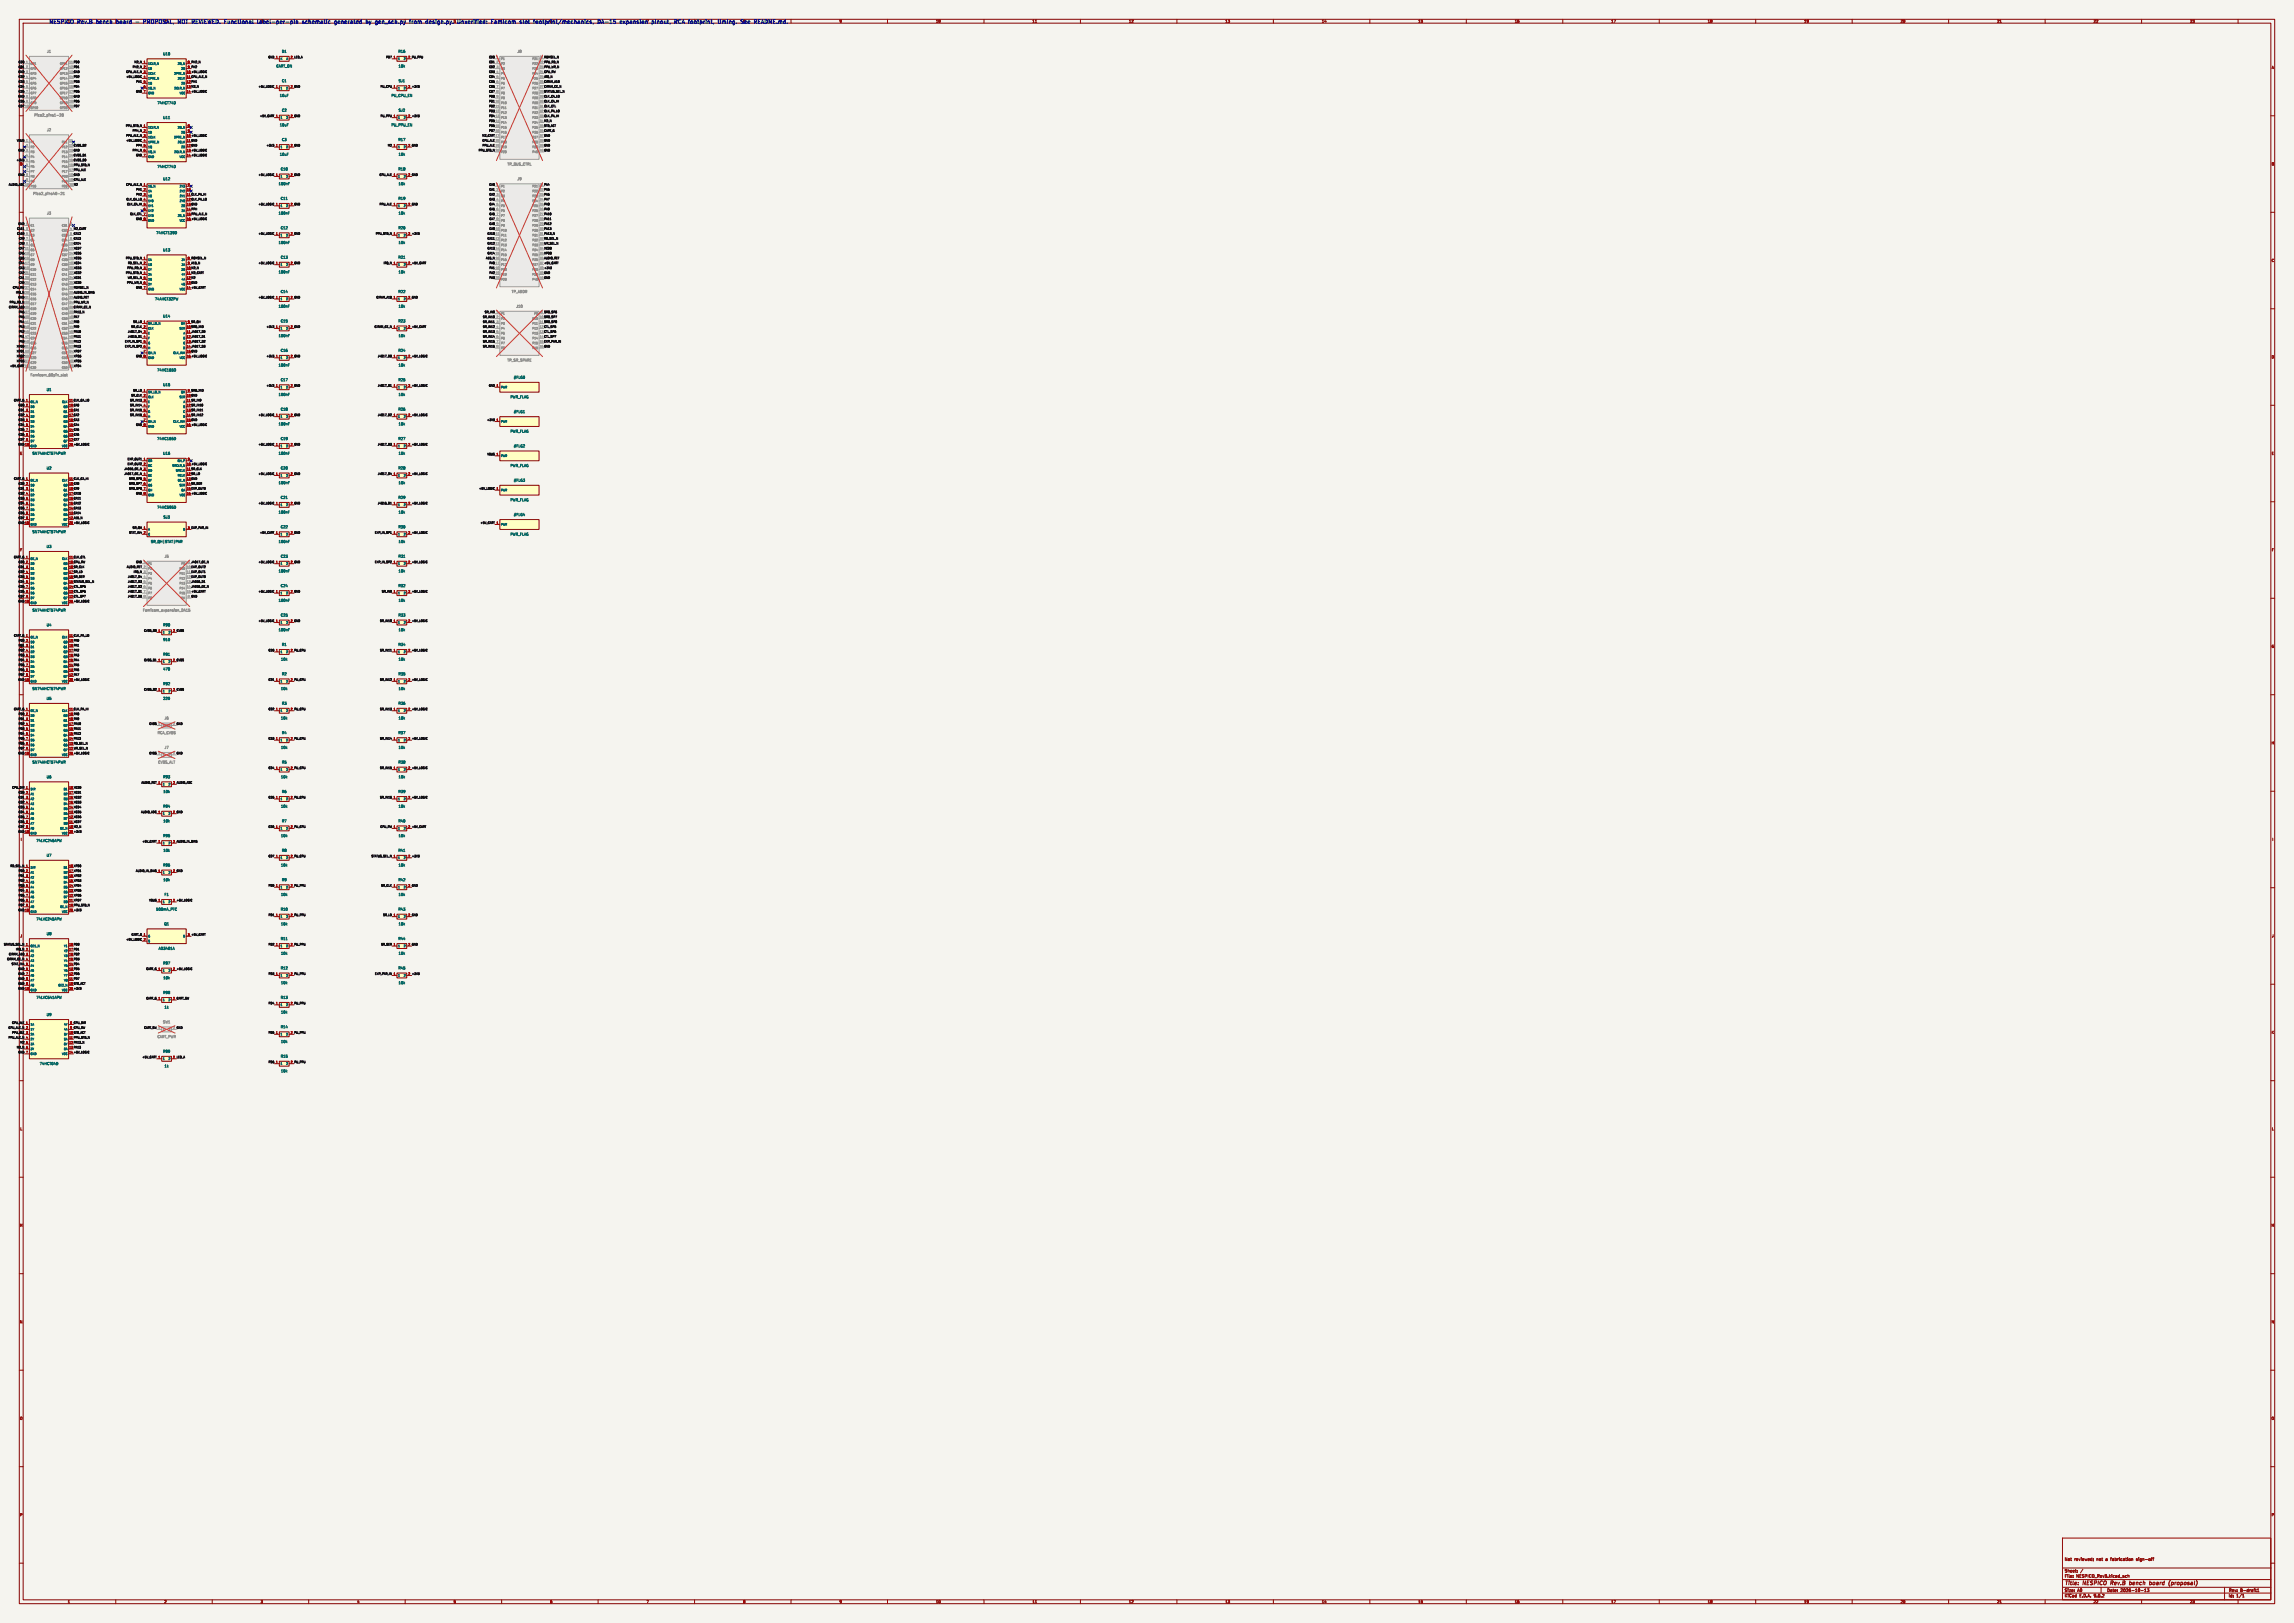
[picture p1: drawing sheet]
<svg xmlns="http://www.w3.org/2000/svg" width="1189mm" height="841mm" viewBox="0 0 1189 841" stroke-linecap="round" stroke-linejoin="round" font-family="sans-serif">
<defs><g id="words">
<g font-size="2.8" fill="#0000c2">
<text x="25" y="12">NESPICO Rev.B</text>
<text x="50" y="12">bench</text>
<text x="60" y="12">board</text>
<text x="74" y="12">PROPOSAL, NOT REVIEWED. Functional</text>
<text x="134" y="12">label-per-pin</text>
<text x="157" y="12">schematic</text>
<text x="174" y="12">generated</text>
<text x="190" y="12">by</text>
<text x="195" y="12">gen_sch.py</text>
<text x="213" y="12">from</text>
<text x="221" y="12">design.py.</text>
<text x="238" y="12">Unverified:</text>
<text x="255" y="12">Famicom</text>
<text x="270" y="12">slot</text>
<text x="277" y="12">footprint/mechanics,</text>
<text x="311" y="12">DA-15</text>
<text x="322" y="12">expansion</text>
<text x="339" y="12">pinout,</text>
<text x="351" y="12">RCA footprint,</text>
<text x="373" y="12">timing.</text>
<text x="385" y="12">See</text>
<text x="392" y="12">README.md.</text>
</g>
<g font-size="2.8" fill="#840000">
<text x="1070" y="822">Title:</text>
<text x="1080" y="822">NESPICO</text>
<text x="1095" y="822">Rev.B</text>
<text x="1105" y="822">bench</text>
<text x="1117" y="822">board</text>
<text x="1127" y="822">(proposal)</text>
</g>
<g font-size="2.1" fill="#840000">
<text x="1070" y="809">Not</text>
<text x="1075" y="809">reviewed;</text>
<text x="1087" y="809">not</text>
<text x="1092" y="809">a</text>
<text x="1094" y="809">fabrication</text>
<text x="1108" y="809">sign-off</text>
<text x="1070" y="815">Sheet:</text>
<text x="1070" y="818">File:</text>
<text x="1076" y="818">NESPICO_RevB.kicad_sch</text>
<text x="1070" y="828">KiCad</text>
<text x="1070" y="825">Size:</text>
<text x="1077" y="825">A0</text>
<text x="1078" y="828">E.D.A.</text>
<text x="1085" y="828">9.0.2</text>
<text x="1092" y="825">Date:</text>
<text x="1099" y="825">2026-10-13</text>
<text x="1155" y="825">Rev:</text>
<text x="1155" y="828">Id:</text>
<text x="1159" y="828">1/1</text>
<text x="1161" y="825">B-draft1</text>
</g>
<g font-size="1.8" fill="#0000c2">
<text x="35" y="12">1</text>
<text x="85" y="12">2</text>
<text x="135" y="12">3</text>
<text x="185" y="12">4</text>
<text x="235" y="12">5</text>
<text x="285" y="12">6</text>
<text x="335" y="12">7</text>
<text x="385" y="12">8</text>
</g>
<g font-size="1.8" fill="#840000">
<text x="435" y="12">9</text>
<text x="485" y="12">10</text>
<text x="535" y="12">11</text>
<text x="585" y="12">12</text>
<text x="635" y="12">13</text>
<text x="685" y="12">14</text>
<text x="735" y="12">15</text>
<text x="785" y="12">16</text>
<text x="835" y="12">17</text>
<text x="885" y="12">18</text>
<text x="935" y="12">19</text>
<text x="985" y="12">20</text>
<text x="1035" y="12">21</text>
<text x="1085" y="12">22</text>
<text x="1135" y="12">23</text>
<text x="1177" y="36">A</text>
<text x="10" y="86">B</text>
<text x="1177" y="86">B</text>
<text x="1177" y="136">C</text>
<text x="1177" y="186">D</text>
<text x="10" y="236">E</text>
<text x="1177" y="236">E</text>
<text x="10" y="286">F</text>
<text x="1177" y="286">F</text>
<text x="1177" y="336">G</text>
<text x="1177" y="386">H</text>
<text x="11" y="436">I</text>
<text x="1178" y="436">I</text>
<text x="10" y="486">J</text>
<text x="1177" y="486">J</text>
<text x="1177" y="536">K</text>
<text x="10" y="586">L</text>
<text x="1177" y="586">L</text>
<text x="10" y="636">M</text>
<text x="1177" y="636">M</text>
<text x="10" y="686">N</text>
<text x="1177" y="686">N</text>
<text x="10" y="736">O</text>
<text x="1177" y="736">O</text>
<text x="10" y="786">P</text>
<text x="1177" y="786">P</text>
<text x="35" y="831">1</text>
<text x="85" y="831">2</text>
<text x="135" y="831">3</text>
<text x="185" y="831">4</text>
<text x="235" y="831">5</text>
<text x="285" y="831">6</text>
<text x="335" y="831">7</text>
<text x="385" y="831">8</text>
<text x="435" y="831">9</text>
<text x="485" y="831">10</text>
<text x="535" y="831">11</text>
<text x="585" y="831">12</text>
<text x="635" y="831">13</text>
<text x="685" y="831">14</text>
<text x="735" y="831">15</text>
<text x="785" y="831">16</text>
<text x="835" y="831">17</text>
<text x="885" y="831">18</text>
<text x="935" y="831">19</text>
<text x="985" y="831">20</text>
<text x="1035" y="831">21</text>
<text x="1085" y="831">22</text>
<text x="1135" y="831">23</text>
</g>
<g font-size="1.8" fill="#939391">
<text x="24" y="28">J1</text>
<text x="268" y="28">J8</text>
<text x="18" y="61">Pico2_pins1-20</text>
<text x="24" y="68">J2</text>
<text x="263" y="86">TP_BUS_CTRL</text>
<text x="268" y="94">J9</text>
<text x="17" y="101">Pico2_pins40-21</text>
<text x="24" y="111">J3</text>
<text x="265" y="152">TP_ADDR</text>
<text x="267" y="160">J10</text>
<text x="263" y="188">TP_SR_SPARE</text>
<text x="16" y="195">Famicom_60pin_slot</text>
<text x="85" y="289">J5</text>
<text x="74" y="317">Famicom_expansion_DA15</text>
<text x="85" y="373">J6</text>
<text x="82" y="381">RCA_CVBS</text>
<text x="85" y="388">J7</text>
<text x="82" y="396">CVBS_ALT</text>
<text x="84" y="530">SW1</text>
<text x="81" y="538">CART_PWR</text>
</g>
<g font-size="1.8" fill="#006464">
<text x="84" y="29">U10</text>
<text x="146" y="28">D1</text>
<text x="206" y="28">R16</text>
<text x="143" y="35">CART_ON</text>
<text x="206" y="35">10k</text>
<text x="146" y="43">C1</text>
<text x="206" y="43">SJ1</text>
<text x="145" y="50">10uF</text>
<text x="203" y="50">PU_CPU_EN</text>
<text x="81" y="54">74HCT74D</text>
<text x="146" y="58">C2</text>
<text x="206" y="58">SJ2</text>
<text x="84" y="62">U11</text>
<text x="145" y="66">10uF</text>
<text x="203" y="66">PU_PPU_EN</text>
<text x="146" y="73">C3</text>
<text x="206" y="73">R17</text>
<text x="145" y="81">10uF</text>
<text x="206" y="81">10k</text>
<text x="81" y="87">74HCT74D</text>
<text x="145" y="88">C10</text>
<text x="206" y="88">R18</text>
<text x="84" y="94">U12</text>
<text x="144" y="96">100nF</text>
<text x="206" y="96">10k</text>
<text x="145" y="104">C11</text>
<text x="206" y="104">R19</text>
<text x="144" y="111">100nF</text>
<text x="206" y="111">10k</text>
<text x="145" y="119">C12</text>
<text x="206" y="119">R20</text>
<text x="81" y="122">74HCT139D</text>
<text x="84" y="130">U13</text>
<text x="144" y="127">100nF</text>
<text x="206" y="127">10k</text>
<text x="145" y="134">C13</text>
<text x="206" y="134">R21</text>
<text x="144" y="142">100nF</text>
<text x="206" y="142">10k</text>
<text x="80" y="156">74AHCT32PW</text>
<text x="145" y="152">C14</text>
<text x="206" y="152">R22</text>
<text x="144" y="160">100nF</text>
<text x="206" y="160">10k</text>
<text x="84" y="165">U14</text>
<text x="145" y="167">C15</text>
<text x="206" y="167">R23</text>
<text x="144" y="175">100nF</text>
<text x="206" y="175">10k</text>
<text x="145" y="182">C16</text>
<text x="206" y="182">R24</text>
<text x="144" y="190">100nF</text>
<text x="206" y="190">10k</text>
<text x="81" y="193">74HC165D</text>
<text x="145" y="198">C17</text>
<text x="206" y="198">R25</text>
<text x="266" y="196">#FLG0</text>
<text x="24" y="203">U1</text>
<text x="84" y="200">U15</text>
<text x="144" y="205">100nF</text>
<text x="206" y="205">10k</text>
<text x="264" y="207">PWR_FLAG</text>
<text x="145" y="213">C18</text>
<text x="206" y="213">R26</text>
<text x="266" y="214">#FLG1</text>
<text x="144" y="221">100nF</text>
<text x="206" y="221">10k</text>
<text x="264" y="224">PWR_FLAG</text>
<text x="81" y="228">74HC165D</text>
<text x="145" y="228">C19</text>
<text x="206" y="228">R27</text>
<text x="266" y="232">#FLG2</text>
<text x="17" y="236">SN74AHCT574PWR</text>
<text x="84" y="236">U16</text>
<text x="144" y="236">100nF</text>
<text x="206" y="236">10k</text>
<text x="24" y="243">U2</text>
<text x="145" y="243">C20</text>
<text x="206" y="243">R28</text>
<text x="264" y="242">PWR_FLAG</text>
<text x="144" y="251">100nF</text>
<text x="206" y="251">10k</text>
<text x="266" y="250">#FLG3</text>
<text x="81" y="264">74HC595D</text>
<text x="145" y="259">C21</text>
<text x="206" y="259">R29</text>
<text x="264" y="260">PWR_FLAG</text>
<text x="85" y="269">SJ3</text>
<text x="144" y="266">100nF</text>
<text x="206" y="266">10k</text>
<text x="266" y="268">#FLG4</text>
<text x="145" y="274">C22</text>
<text x="206" y="274">R30</text>
<text x="17" y="276">SN74AHCT574PWR</text>
<text x="78" y="282">SR_QH|STAT|PAR</text>
<text x="144" y="282">100nF</text>
<text x="206" y="282">10k</text>
<text x="264" y="278">PWR_FLAG</text>
<text x="24" y="284">U3</text>
<text x="145" y="289">C23</text>
<text x="206" y="289">R31</text>
<text x="144" y="297">100nF</text>
<text x="206" y="297">10k</text>
<text x="145" y="304">C24</text>
<text x="206" y="304">R32</text>
<text x="17" y="317">SN74AHCT574PWR</text>
<text x="144" y="312">100nF</text>
<text x="206" y="312">10k</text>
<text x="145" y="320">C25</text>
<text x="206" y="320">R33</text>
<text x="24" y="325">U4</text>
<text x="84" y="325">R90</text>
<text x="144" y="327">100nF</text>
<text x="206" y="327">10k</text>
<text x="84" y="332">910</text>
<text x="146" y="335">R1</text>
<text x="206" y="335">R34</text>
<text x="84" y="340">R91</text>
<text x="84" y="348">470</text>
<text x="145" y="342">10k</text>
<text x="206" y="342">10k</text>
<text x="146" y="350">R2</text>
<text x="206" y="350">R35</text>
<text x="17" y="358">SN74AHCT574PWR</text>
<text x="84" y="355">R92</text>
<text x="145" y="358">10k</text>
<text x="206" y="358">10k</text>
<text x="24" y="363">U5</text>
<text x="84" y="363">220</text>
<text x="146" y="365">R3</text>
<text x="206" y="365">R36</text>
<text x="145" y="373">10k</text>
<text x="206" y="373">10k</text>
<text x="146" y="381">R4</text>
<text x="206" y="381">R37</text>
<text x="145" y="388">10k</text>
<text x="206" y="388">10k</text>
<text x="17" y="396">SN74AHCT574PWR</text>
<text x="146" y="396">R5</text>
<text x="206" y="396">R38</text>
<text x="24" y="403">U6</text>
<text x="84" y="403">R93</text>
<text x="145" y="403">10k</text>
<text x="206" y="403">10k</text>
<text x="85" y="411">10k</text>
<text x="146" y="411">R6</text>
<text x="206" y="411">R39</text>
<text x="84" y="419">R94</text>
<text x="145" y="419">10k</text>
<text x="206" y="419">10k</text>
<text x="85" y="426">10k</text>
<text x="146" y="426">R7</text>
<text x="206" y="426">R40</text>
<text x="19" y="436">74LVC245APW</text>
<text x="84" y="434">R95</text>
<text x="145" y="434">10k</text>
<text x="206" y="434">10k</text>
<text x="85" y="442">10k</text>
<text x="146" y="442">R8</text>
<text x="206" y="442">R41</text>
<text x="24" y="444">U7</text>
<text x="84" y="449">R96</text>
<text x="145" y="449">10k</text>
<text x="206" y="449">10k</text>
<text x="85" y="457">10k</text>
<text x="146" y="457">R9</text>
<text x="206" y="457">R42</text>
<text x="85" y="464">F1</text>
<text x="145" y="464">10k</text>
<text x="206" y="464">10k</text>
<text x="81" y="472">500mA_PTC</text>
<text x="145" y="472">R10</text>
<text x="206" y="472">R43</text>
<text x="19" y="477">74LVC245APW</text>
<text x="85" y="480">Q1</text>
<text x="145" y="480">10k</text>
<text x="206" y="480">10k</text>
<text x="24" y="485">U8</text>
<text x="145" y="487">R11</text>
<text x="206" y="487">R44</text>
<text x="82" y="492">AO3401A</text>
<text x="145" y="495">10k</text>
<text x="206" y="495">10k</text>
<text x="84" y="500">R97</text>
<text x="145" y="503">R12</text>
<text x="206" y="503">R45</text>
<text x="85" y="508">10k</text>
<text x="84" y="515">R98</text>
<text x="145" y="510">10k</text>
<text x="206" y="510">10k</text>
<text x="19" y="518">74LVC541APW</text>
<text x="145" y="518">R13</text>
<text x="24" y="527">U9</text>
<text x="85" y="523">1k</text>
<text x="145" y="525">10k</text>
<text x="145" y="533">R14</text>
<text x="84" y="546">R99</text>
<text x="145" y="541">10k</text>
<text x="145" y="548">R15</text>
<text x="20" y="552">74HCT04D</text>
<text x="85" y="553">1k</text>
<text x="145" y="556">10k</text>
</g>
<g font-size="1.8" fill="#0f0f0f">
<text x="10" y="36">A</text>
<text x="10" y="136">C</text>
<text x="10" y="186">D</text>
<text x="10" y="336">G</text>
<text x="10" y="386">H</text>
<text x="10" y="536">K</text>
</g>
<g font-size="1.4" fill="#0f0f0f">
<text x="9" y="33">CD0</text>
<text x="36" y="33">11 PD0</text>
<text x="36" y="35">12 PD1</text>
<text x="69" y="35">PH2_N</text>
<text x="69" y="33">M2_N</text>
<text x="99" y="33">PH2_N</text>
<text x="99" y="35">PH2</text>
<text x="139" y="30">GND 1</text>
<text x="152" y="30">LED_A</text>
<text x="200" y="30">PD7</text>
<text x="213" y="30">PU_PPU</text>
<text x="253" y="30">CD0</text>
<text x="253" y="33">CD1</text>
<text x="253" y="35">CD2</text>
<text x="280" y="30">21 ROMSEL_N</text>
<text x="280" y="33">22 PPU_RD_N</text>
<text x="280" y="35">23 PPU_WR_N</text>
<text x="9" y="38">GND 3</text>
<text x="9" y="40">CD2</text>
<text x="36" y="38">13 GND</text>
<text x="36" y="40">14 PD2</text>
<text x="65" y="38">CPU_ALE_N</text>
<text x="65" y="40">+5V_LOGIC</text>
<text x="97" y="38">10 +5V_LOGIC</text>
<text x="97" y="40">11 CPU_ALE_N</text>
<text x="253" y="38">CD3</text>
<text x="253" y="40">CD4</text>
<text x="280" y="38">24 CPU_RW</text>
<text x="280" y="40">25 IRQ_N</text>
<text x="9" y="48">CD5</text>
<text x="9" y="43">CD3</text>
<text x="9" y="45">CD4</text>
<text x="36" y="43">15 PD3</text>
<text x="36" y="45">16 PD4</text>
<text x="70" y="48">GND 7</text>
<text x="70" y="43">PH1</text>
<text x="97" y="43">12 PH1</text>
<text x="97" y="45">13 M2_N</text>
<text x="134" y="45">+5V_LOGIC</text>
<text x="152" y="45">GND</text>
<text x="197" y="45">PU_CPU</text>
<text x="213" y="45">+3V3</text>
<text x="253" y="45">CD6</text>
<text x="253" y="43">CD5</text>
<text x="253" y="48">CD7</text>
<text x="280" y="43">26 CIRAM_A10</text>
<text x="280" y="45">27 CIRAM_CE_N</text>
<text x="9" y="51">GND 8</text>
<text x="9" y="53">CD6</text>
<text x="36" y="48">17 PD5</text>
<text x="36" y="51">18 GND</text>
<text x="36" y="53">19 PD6</text>
<text x="97" y="48">14 +5V_LOGIC</text>
<text x="253" y="51">PD0</text>
<text x="253" y="53">PD1</text>
<text x="280" y="48">28 STATUS_SEL_N</text>
<text x="280" y="51">29 CLK_CA_LO</text>
<text x="280" y="53">30 CLK_CA_HI</text>
<text x="9" y="56">CD7</text>
<text x="36" y="56">20 PD7</text>
<text x="253" y="58">PD3</text>
<text x="253" y="56">PD2</text>
<text x="280" y="56">31 CLK_CTL</text>
<text x="280" y="58">32 CLK_PA_LO</text>
<text x="65" y="66">PPU_STB_N</text>
<text x="135" y="61">+5V_CART</text>
<text x="152" y="61">GND</text>
<text x="197" y="61">PU_PPU</text>
<text x="213" y="61">+3V3</text>
<text x="253" y="61">PD4</text>
<text x="253" y="63">PD5</text>
<text x="253" y="66">PD6</text>
<text x="280" y="61">33 CLK_PA_HI</text>
<text x="280" y="63">34 M2_N</text>
<text x="280" y="66">35 STB_ACT</text>
<text x="65" y="71">PPU_ALE_N</text>
<text x="69" y="68">PPH_N</text>
<text x="97" y="71">10 +5V_LOGIC</text>
<text x="250" y="71">M2_CART 17</text>
<text x="253" y="68">PD7</text>
<text x="280" y="68">36 CART_G</text>
<text x="280" y="71">37 GND</text>
<text x="9" y="73">VBUS</text>
<text x="36" y="76">12 CVBS_B2</text>
<text x="65" y="73">+5V_LOGIC</text>
<text x="70" y="76">PPH</text>
<text x="97" y="73">11 GND</text>
<text x="97" y="76">12 GND</text>
<text x="138" y="76">+3V3</text>
<text x="152" y="76">GND</text>
<text x="201" y="76">M2</text>
<text x="213" y="76">GND</text>
<text x="250" y="73">CPU_ALE 18</text>
<text x="250" y="76">PPU_ALE 19</text>
<text x="280" y="73">38 GND</text>
<text x="280" y="76">39 GND</text>
<text x="8" y="84">+3V3</text>
<text x="9" y="78">GND 3</text>
<text x="36" y="78">13 GND</text>
<text x="36" y="81">14 CVBS_B1</text>
<text x="36" y="84">15 CVBS_B0</text>
<text x="69" y="78">PPH_N</text>
<text x="70" y="81">GND 7</text>
<text x="97" y="78">13 +5V_LOGIC</text>
<text x="97" y="81">14 +5V_LOGIC</text>
<text x="248" y="78">PPU_STB_N 20</text>
<text x="280" y="78">40 GND</text>
<text x="36" y="86">16 PPU_STB_N</text>
<text x="36" y="89">17 PPU_ALE</text>
<text x="9" y="91">GND 8</text>
<text x="36" y="91">18 GND</text>
<text x="36" y="94">19 CPU_ALE</text>
<text x="134" y="91">+5V_LOGIC</text>
<text x="152" y="91">GND</text>
<text x="197" y="91">CPU_ALE 1</text>
<text x="213" y="91">GND</text>
<text x="4" y="96">AUDIO_ADC 10</text>
<text x="36" y="96">20 M2</text>
<text x="65" y="96">CPU_ALE_N</text>
<text x="70" y="101">PH2</text>
<text x="70" y="99">PH1</text>
<text x="97" y="101">11 CLK_PA_HI</text>
<text x="253" y="96">CA0</text>
<text x="253" y="99">CA1</text>
<text x="253" y="101">CA2</text>
<text x="280" y="96">21 PA4</text>
<text x="280" y="99">22 PA5</text>
<text x="280" y="101">23 PA6</text>
<text x="65" y="104">CLK_CA_LO 4</text>
<text x="66" y="106">CLK_CA_HI</text>
<text x="97" y="104">12 CLK_PA_LO</text>
<text x="97" y="106">13 GND</text>
<text x="134" y="106">+5V_LOGIC</text>
<text x="152" y="106">GND</text>
<text x="197" y="106">PPU_ALE</text>
<text x="213" y="106">GND</text>
<text x="253" y="104">CA3</text>
<text x="253" y="106">CA4</text>
<text x="280" y="104">24 PA7</text>
<text x="280" y="106">25 PA8</text>
<text x="67" y="111">CLK_CTL 7</text>
<text x="97" y="109">14 PPH</text>
<text x="97" y="112">15 PPU_ALE_N</text>
<text x="253" y="109">CA5</text>
<text x="253" y="111">CA6</text>
<text x="280" y="109">26 PA9</text>
<text x="280" y="112">27 PA10</text>
<text x="9" y="119">CA11</text>
<text x="9" y="117">GND 1</text>
<text x="38" y="119">M2_CART</text>
<text x="70" y="114">GND 8</text>
<text x="97" y="114">16 +5V_LOGIC</text>
<text x="253" y="117">CA8</text>
<text x="253" y="119">CA9</text>
<text x="253" y="114">CA7</text>
<text x="280" y="114">28 PA11</text>
<text x="280" y="117">29 PA12</text>
<text x="280" y="119">30 PA13</text>
<text x="9" y="122">CA10</text>
<text x="10" y="124">CA9</text>
<text x="38" y="122">CA12</text>
<text x="38" y="124">CA13</text>
<text x="134" y="122">+5V_LOGIC</text>
<text x="152" y="122">GND</text>
<text x="195" y="122">PPU_STB_N</text>
<text x="213" y="122">+3V3</text>
<text x="253" y="122">CA10</text>
<text x="253" y="124">CA11</text>
<text x="280" y="122">31 PA13_N</text>
<text x="280" y="124">32 RD_SEL_N</text>
<text x="10" y="129">CA7</text>
<text x="10" y="127">CA8</text>
<text x="10" y="132">CA6</text>
<text x="36" y="127">10 CA14</text>
<text x="36" y="129">12 XCD7</text>
<text x="36" y="132">14 XCD6</text>
<text x="253" y="127">CA12</text>
<text x="253" y="129">CA13</text>
<text x="253" y="132">CA14</text>
<text x="280" y="127">33 WR_SEL_N</text>
<text x="280" y="129">34 XCD0</text>
<text x="280" y="132">35 XPD0</text>
<text x="10" y="134">CA5</text>
<text x="10" y="137">CA4</text>
<text x="36" y="134">16 XCD5</text>
<text x="36" y="137">18 XCD4</text>
<text x="65" y="134">PPU_STB_N</text>
<text x="66" y="137">RD_SEL_N 2</text>
<text x="99" y="134">ROMSEL_N</text>
<text x="99" y="137">A15_N</text>
<text x="134" y="137">+5V_LOGIC</text>
<text x="152" y="137">GND</text>
<text x="199" y="137">IRQ_N</text>
<text x="213" y="137">+5V_CART</text>
<text x="252" y="134">A15_N 16</text>
<text x="253" y="137">PA0</text>
<text x="280" y="134">36 AUDIO_RET</text>
<text x="280" y="137">37 +5V_CART</text>
<text x="10" y="139">CA3</text>
<text x="10" y="142">CA2</text>
<text x="36" y="139">20 XCD3</text>
<text x="36" y="142">22 XCD2</text>
<text x="65" y="142">PPU_STB_N</text>
<text x="66" y="139">PPU_RD_N</text>
<text x="97" y="139">10 M2_N</text>
<text x="97" y="142">11 M2_CART</text>
<text x="253" y="139">PA1</text>
<text x="253" y="142">PA2</text>
<text x="280" y="139">38 +3V3</text>
<text x="280" y="142">39 GND</text>
<text x="6" y="150">CPU_RW 27</text>
<text x="10" y="145">CA1</text>
<text x="10" y="147">CA0</text>
<text x="36" y="145">24 XCD1</text>
<text x="36" y="147">26 XCD0</text>
<text x="36" y="150">28 ROMSEL_N</text>
<text x="66" y="147">PPU_WR_N 6</text>
<text x="66" y="145">WR_SEL_N 5</text>
<text x="70" y="150">GND 7</text>
<text x="97" y="145">12 M2</text>
<text x="97" y="147">13 GND</text>
<text x="97" y="150">14 +5V_CART</text>
<text x="253" y="145">PA3</text>
<text x="280" y="145">40 GND</text>
<text x="8" y="152">IRQ_N</text>
<text x="9" y="155">GND 31</text>
<text x="36" y="152">30 AUDIO_IN_BIAS</text>
<text x="36" y="155">32 AUDIO_RET</text>
<text x="134" y="155">+5V_LOGIC</text>
<text x="152" y="155">GND</text>
<text x="195" y="155">CIRAM_A10</text>
<text x="213" y="155">GND</text>
<text x="4" y="160">CIRAM_A10</text>
<text x="5" y="157">PPU_RD_N</text>
<text x="36" y="157">34 PPU_WR_N</text>
<text x="36" y="160">36 CIRAM_CE_N</text>
<text x="10" y="162">PA6</text>
<text x="10" y="165">PA5</text>
<text x="10" y="167">PA4</text>
<text x="36" y="162">38 PA13_N</text>
<text x="36" y="165">40 PA7</text>
<text x="36" y="167">42 PA8</text>
<text x="69" y="167">SR_LD 1</text>
<text x="99" y="167">SR_QH</text>
<text x="250" y="165">SR_IN10</text>
<text x="250" y="167">SR_IN11</text>
<text x="251" y="162">SR_IN9</text>
<text x="280" y="165">10 SRO_SP7</text>
<text x="280" y="167">11 SRO_SP8</text>
<text x="282" y="162">SRO_SP6</text>
<text x="10" y="170">PA3</text>
<text x="10" y="172">PA2</text>
<text x="36" y="170">44 PA9</text>
<text x="36" y="172">46 PA10</text>
<text x="66" y="172">J4017_D4</text>
<text x="68" y="170">SR_CLK</text>
<text x="97" y="170">10 SRQ_MID</text>
<text x="97" y="172">11 J4017_D0</text>
<text x="138" y="170">+3V3</text>
<text x="152" y="170">GND</text>
<text x="194" y="170">CIRAM_CE_N 1</text>
<text x="213" y="170">+5V_CART</text>
<text x="250" y="170">SR_IN12</text>
<text x="250" y="172">SR_IN13</text>
<text x="280" y="170">12 CTL_SP5</text>
<text x="280" y="172">13 CTL_SP6</text>
<text x="10" y="178">PA0</text>
<text x="10" y="175">PA1</text>
<text x="36" y="175">48 PA11</text>
<text x="36" y="178">50 PA12</text>
<text x="65" y="178">EXP_IN_SP1</text>
<text x="66" y="175">J4016_D1</text>
<text x="97" y="175">12 J4017_D1</text>
<text x="97" y="178">13 J4017_D2</text>
<text x="250" y="175">SR_IN14</text>
<text x="250" y="178">SR_IN15</text>
<text x="280" y="175">14 CTL_SP7</text>
<text x="280" y="178">15 EXP_PAR_IN</text>
<text x="9" y="180">XPD0</text>
<text x="9" y="183">XPD1</text>
<text x="9" y="185">XPD2</text>
<text x="36" y="180">52 PA13</text>
<text x="36" y="183">54 XPD7</text>
<text x="36" y="185">56 XPD6</text>
<text x="65" y="180">EXP_IN_SP2</text>
<text x="70" y="185">GND 8</text>
<text x="97" y="180">14 J4017_D3</text>
<text x="97" y="183">15 GND</text>
<text x="97" y="185">16 +5V_LOGIC</text>
<text x="138" y="185">+3V3</text>
<text x="152" y="185">GND</text>
<text x="196" y="185">J4017_D0</text>
<text x="213" y="185">+5V_LOGIC</text>
<text x="250" y="180">SR_IN16</text>
<text x="280" y="180">16 GND</text>
<text x="5" y="190">+5V_CART</text>
<text x="9" y="188">XPD3</text>
<text x="36" y="188">58 XPD5</text>
<text x="36" y="190">60 XPD4</text>
<text x="69" y="203">SR_LD 1</text>
<text x="99" y="203">SRQ_MID</text>
<text x="138" y="200">+3V3</text>
<text x="152" y="200">GND</text>
<text x="196" y="200">J4017_D1</text>
<text x="213" y="200">+5V_LOGIC</text>
<text x="253" y="200">GND 1</text>
<text x="7" y="208">CART_G 1</text>
<text x="36" y="208">11 CLK_CA_LO</text>
<text x="67" y="208">SR_IN13</text>
<text x="68" y="205">SR_CLK</text>
<text x="97" y="205">10 GND</text>
<text x="97" y="208">11 SR_IN9</text>
<text x="9" y="211">CD0</text>
<text x="9" y="213">CD1</text>
<text x="9" y="216">CD2</text>
<text x="36" y="211">19 CA0</text>
<text x="36" y="213">18 CA1</text>
<text x="36" y="216">17 CA2</text>
<text x="67" y="211">SR_IN14</text>
<text x="67" y="213">SR_IN15</text>
<text x="67" y="216">SR_IN16</text>
<text x="97" y="211">12 SR_IN10</text>
<text x="97" y="213">13 SR_IN11</text>
<text x="97" y="216">14 SR_IN12</text>
<text x="134" y="216">+5V_LOGIC</text>
<text x="152" y="216">GND</text>
<text x="196" y="216">J4017_D2</text>
<text x="213" y="216">+5V_LOGIC</text>
<text x="9" y="218">CD3</text>
<text x="9" y="221">CD4</text>
<text x="36" y="218">16 CA3</text>
<text x="36" y="221">15 CA4</text>
<text x="70" y="221">GND 8</text>
<text x="97" y="218">15 GND</text>
<text x="97" y="221">16 +5V_LOGIC</text>
<text x="252" y="218">+3V3</text>
<text x="9" y="223">CD5</text>
<text x="9" y="226">CD6</text>
<text x="36" y="223">14 CA5</text>
<text x="36" y="226">13 CA6</text>
<text x="9" y="231">GND 10</text>
<text x="9" y="228">CD7</text>
<text x="36" y="228">12 CA7</text>
<text x="36" y="231">20 +5V_LOGIC</text>
<text x="134" y="231">+5V_LOGIC</text>
<text x="152" y="231">GND</text>
<text x="196" y="231">J4017_D3</text>
<text x="213" y="231">+5V_LOGIC</text>
<text x="66" y="238">EXP_OUT1</text>
<text x="252" y="236">VBUS</text>
<text x="64" y="244">J4016_OE_N</text>
<text x="66" y="241">EXP_OUT2</text>
<text x="97" y="241">10 +5V_LOGIC</text>
<text x="97" y="244">11 SR_CLK</text>
<text x="7" y="249">CART_G 1</text>
<text x="9" y="251">CD0</text>
<text x="36" y="249">11 CLK_CA_HI</text>
<text x="36" y="251">19 CA8</text>
<text x="64" y="246">J4017_OE_N</text>
<text x="67" y="249">SRO_SP6</text>
<text x="67" y="251">SRO_SP7</text>
<text x="97" y="246">12 SR_LD</text>
<text x="97" y="249">13 GND</text>
<text x="97" y="251">14 SR_SER</text>
<text x="134" y="246">+5V_LOGIC</text>
<text x="152" y="246">GND</text>
<text x="196" y="246">J4017_D4</text>
<text x="213" y="246">+5V_LOGIC</text>
<text x="9" y="254">CD1</text>
<text x="9" y="256">CD2</text>
<text x="36" y="254">18 CA9</text>
<text x="36" y="256">17 CA10</text>
<text x="67" y="254">SRO_SP8</text>
<text x="70" y="256">GND 8</text>
<text x="97" y="254">15 EXP_OUT0</text>
<text x="97" y="256">16 +5V_LOGIC</text>
<text x="248" y="254">+5V_LOGIC</text>
<text x="9" y="261">CD4</text>
<text x="9" y="264">CD5</text>
<text x="9" y="259">CD3</text>
<text x="36" y="259">16 CA11</text>
<text x="36" y="261">15 CA12</text>
<text x="36" y="264">14 CA13</text>
<text x="134" y="261">+5V_LOGIC</text>
<text x="152" y="261">GND</text>
<text x="196" y="261">J4016_D1</text>
<text x="213" y="261">+5V_LOGIC</text>
<text x="9" y="266">CD6</text>
<text x="9" y="269">CD7</text>
<text x="36" y="266">13 CA14</text>
<text x="36" y="269">12 A15_N</text>
<text x="9" y="272">GND 10</text>
<text x="36" y="272">20 +5V_LOGIC</text>
<text x="69" y="274">SR_QH 1</text>
<text x="99" y="274">EXP_PAR_IN</text>
<text x="249" y="272">+5V_CART</text>
<text x="67" y="277">STAT_IN4</text>
<text x="135" y="277">+5V_CART</text>
<text x="152" y="277">GND</text>
<text x="194" y="277">EXP_IN_SP1</text>
<text x="213" y="277">+5V_LOGIC</text>
<text x="7" y="289">CART_G 1</text>
<text x="9" y="292">CD0</text>
<text x="36" y="289">11 CLK_CTL</text>
<text x="36" y="292">19 CPU_RW</text>
<text x="70" y="292">GND 1</text>
<text x="99" y="292">J4017_OE_N</text>
<text x="134" y="292">+5V_LOGIC</text>
<text x="152" y="292">GND</text>
<text x="194" y="292">EXP_IN_SP2</text>
<text x="213" y="292">+5V_LOGIC</text>
<text x="9" y="294">CD1</text>
<text x="9" y="297">CD2</text>
<text x="9" y="299">CD3</text>
<text x="36" y="294">18 SR_CLK</text>
<text x="36" y="297">17 SR_LD</text>
<text x="36" y="299">16 SR_SER</text>
<text x="66" y="294">AUDIO_RET 2</text>
<text x="66" y="299">J4017_D4</text>
<text x="69" y="297">IRQ_N</text>
<text x="97" y="294">10 EXP_OUT2</text>
<text x="97" y="297">11 EXP_OUT1</text>
<text x="97" y="299">12 EXP_OUT0</text>
<text x="9" y="302">CD4</text>
<text x="9" y="305">CD5</text>
<text x="36" y="302">15 STATUS_SEL_N</text>
<text x="36" y="305">14 CTL_SP5</text>
<text x="66" y="302">J4017_D3</text>
<text x="66" y="305">J4017_D2</text>
<text x="97" y="302">13 J4016_D1</text>
<text x="97" y="305">14 J4016_OE_N</text>
<text x="9" y="307">CD6</text>
<text x="9" y="310">CD7</text>
<text x="36" y="307">13 CTL_SP6</text>
<text x="36" y="310">12 CTL_SP7</text>
<text x="66" y="307">J4017_D1</text>
<text x="66" y="310">J4017_D0</text>
<text x="97" y="307">15 +5V_CART</text>
<text x="99" y="310">GND</text>
<text x="134" y="307">+5V_LOGIC</text>
<text x="152" y="307">GND</text>
<text x="198" y="307">SR_IN9</text>
<text x="213" y="307">+5V_LOGIC</text>
<text x="9" y="312">GND 10</text>
<text x="36" y="312">20 +5V_LOGIC</text>
<text x="134" y="322">+5V_LOGIC</text>
<text x="152" y="322">GND</text>
<text x="197" y="322">SR_IN10</text>
<text x="213" y="322">+5V_LOGIC</text>
<text x="7" y="330">CART_G 1</text>
<text x="36" y="330">11 CLK_PA_LO</text>
<text x="74" y="327">CVBS_B0</text>
<text x="91" y="327">CVBS</text>
<text x="9" y="332">PD0</text>
<text x="9" y="335">PD1</text>
<text x="36" y="332">19 PA0</text>
<text x="36" y="335">18 PA1</text>
<text x="9" y="338">PD2</text>
<text x="9" y="340">PD3</text>
<text x="36" y="338">17 PA2</text>
<text x="36" y="340">16 PA3</text>
<text x="139" y="338">CD0</text>
<text x="152" y="338">PU_CPU</text>
<text x="197" y="338">SR_IN11</text>
<text x="213" y="338">+5V_LOGIC</text>
<text x="9" y="343">PD4</text>
<text x="9" y="345">PD5</text>
<text x="9" y="348">PD6</text>
<text x="36" y="343">15 PA4</text>
<text x="36" y="345">14 PA5</text>
<text x="36" y="348">13 PA6</text>
<text x="74" y="343">CVBS_B1</text>
<text x="91" y="343">CVBS</text>
<text x="9" y="353">GND 10</text>
<text x="9" y="350">PD7</text>
<text x="36" y="350">12 PA7</text>
<text x="36" y="353">20 +5V_LOGIC</text>
<text x="139" y="353">CD1</text>
<text x="152" y="353">PU_CPU</text>
<text x="197" y="353">SR_IN12</text>
<text x="213" y="353">+5V_LOGIC</text>
<text x="74" y="358">CVBS_B2</text>
<text x="91" y="358">CVBS</text>
<text x="7" y="368">CART_G 1</text>
<text x="9" y="371">PD0</text>
<text x="36" y="368">11 CLK_PA_HI</text>
<text x="36" y="371">19 PA8</text>
<text x="139" y="368">CD2</text>
<text x="152" y="368">PU_CPU</text>
<text x="197" y="368">SR_IN13</text>
<text x="213" y="368">+5V_LOGIC</text>
<text x="9" y="373">PD1</text>
<text x="9" y="376">PD2</text>
<text x="36" y="373">18 PA9</text>
<text x="36" y="376">17 PA10</text>
<text x="77" y="376">CVBS 1</text>
<text x="91" y="376">GND</text>
<text x="9" y="383">PD5</text>
<text x="9" y="381">PD4</text>
<text x="9" y="378">PD3</text>
<text x="36" y="378">16 PA11</text>
<text x="36" y="381">15 PA12</text>
<text x="36" y="383">14 PA13</text>
<text x="139" y="383">CD3</text>
<text x="152" y="383">PU_CPU</text>
<text x="197" y="383">SR_IN14</text>
<text x="213" y="383">+5V_LOGIC</text>
<text x="9" y="386">PD6</text>
<text x="9" y="388">PD7</text>
<text x="36" y="386">13 RD_SEL_N</text>
<text x="36" y="388">12 WR_SEL_N</text>
<text x="9" y="391">GND 10</text>
<text x="36" y="391">20 +5V_LOGIC</text>
<text x="77" y="391">CVBS 1</text>
<text x="91" y="391">GND</text>
<text x="139" y="399">CD4</text>
<text x="152" y="399">PU_CPU</text>
<text x="197" y="399">SR_IN15</text>
<text x="213" y="399">+5V_LOGIC</text>
<text x="73" y="406">AUDIO_RET 1</text>
<text x="91" y="406">AUDIO_ADC</text>
<text x="6" y="409">CPU_DIR</text>
<text x="9" y="411">CD0</text>
<text x="9" y="414">CD1</text>
<text x="36" y="409">18 XCD0</text>
<text x="36" y="411">17 XCD1</text>
<text x="36" y="414">16 XCD2</text>
<text x="139" y="414">CD5</text>
<text x="152" y="414">PU_CPU</text>
<text x="197" y="414">SR_IN16</text>
<text x="213" y="414">+5V_LOGIC</text>
<text x="9" y="416">CD2</text>
<text x="9" y="419">CD3</text>
<text x="36" y="416">15 XCD3</text>
<text x="36" y="419">14 XCD4</text>
<text x="9" y="424">CD5</text>
<text x="9" y="421">CD4</text>
<text x="36" y="421">13 XCD5</text>
<text x="36" y="424">12 XCD6</text>
<text x="73" y="421">AUDIO_ADC 1</text>
<text x="91" y="421">GND</text>
<text x="9" y="432">GND 10</text>
<text x="9" y="426">CD6</text>
<text x="9" y="429">CD7</text>
<text x="36" y="426">11 XCD7</text>
<text x="36" y="429">19 M2_N</text>
<text x="36" y="432">20 +3V3</text>
<text x="139" y="429">CD6</text>
<text x="152" y="429">PU_CPU</text>
<text x="197" y="429">CPU_RW 1</text>
<text x="213" y="429">+5V_CART</text>
<text x="74" y="437">+5V_CART</text>
<text x="91" y="437">AUDIO_IN_BIAS</text>
<text x="5" y="449">RD_SEL_N</text>
<text x="36" y="449">18 XPD0</text>
<text x="139" y="444">CD7</text>
<text x="152" y="444">PU_CPU</text>
<text x="192" y="444">STATUS_SEL_N 1</text>
<text x="213" y="444">+3V3</text>
<text x="9" y="454">PD1</text>
<text x="9" y="452">PD0</text>
<text x="36" y="452">17 XPD1</text>
<text x="36" y="454">16 XPD2</text>
<text x="70" y="452">AUDIO_IN_BIAS</text>
<text x="91" y="452">GND</text>
<text x="9" y="459">PD3</text>
<text x="9" y="457">PD2</text>
<text x="36" y="457">15 XPD3</text>
<text x="36" y="459">14 XPD4</text>
<text x="139" y="459">PD0</text>
<text x="152" y="459">PU_PPU</text>
<text x="197" y="459">SR_CLK</text>
<text x="213" y="459">GND</text>
<text x="9" y="467">PD6</text>
<text x="9" y="465">PD5</text>
<text x="9" y="462">PD4</text>
<text x="36" y="462">13 XPD5</text>
<text x="36" y="465">12 XPD6</text>
<text x="36" y="467">11 XPD7</text>
<text x="77" y="467">VBUS</text>
<text x="91" y="467">+5V_LOGIC</text>
<text x="9" y="472">GND 10</text>
<text x="9" y="470">PD7</text>
<text x="36" y="470">19 PPU_STB_N</text>
<text x="36" y="472">20 +3V3</text>
<text x="139" y="475">PD1</text>
<text x="152" y="475">PU_PPU</text>
<text x="198" y="475">SR_LD 1</text>
<text x="213" y="475">GND</text>
<text x="68" y="485">CART_G 1</text>
<text x="99" y="485">+5V_CART</text>
<text x="2" y="490">STATUS_SEL_N 1</text>
<text x="36" y="490">18 PD0</text>
<text x="65" y="487">+5V_LOGIC</text>
<text x="139" y="490">PD2</text>
<text x="152" y="490">PU_PPU</text>
<text x="197" y="490">SR_SER 1</text>
<text x="213" y="490">GND</text>
<text x="3" y="498">CIRAM_CE_N 4</text>
<text x="4" y="495">CIRAM_A10</text>
<text x="8" y="492">IRQ_N</text>
<text x="36" y="493">17 PD1</text>
<text x="36" y="495">16 PD2</text>
<text x="36" y="498">15 PD3</text>
<text x="6" y="500">STAT_IN4</text>
<text x="9" y="503">GND 6</text>
<text x="36" y="500">14 PD4</text>
<text x="36" y="503">13 PD5</text>
<text x="76" y="503">CART_G 1</text>
<text x="91" y="503">+5V_LOGIC</text>
<text x="9" y="505">GND 7</text>
<text x="9" y="508">GND 8</text>
<text x="36" y="505">12 PD6</text>
<text x="36" y="508">11 PD7</text>
<text x="139" y="505">PD3</text>
<text x="152" y="505">PU_PPU</text>
<text x="194" y="505">EXP_PAR_IN</text>
<text x="213" y="505">+3V3</text>
<text x="9" y="510">GND 9</text>
<text x="9" y="513">GND 10</text>
<text x="36" y="510">19 STB_ACT</text>
<text x="36" y="513">20 +3V3</text>
<text x="76" y="518">CART_G 1</text>
<text x="91" y="518">CART_SW</text>
<text x="139" y="520">PD4</text>
<text x="152" y="520">PU_PPU</text>
<text x="4" y="533">CPU_ALE_N</text>
<text x="6" y="531">CPU_ALE</text>
<text x="38" y="531">CPU_DIR</text>
<text x="38" y="533">CPU_RW</text>
<text x="75" y="533">CART_SW 1</text>
<text x="91" y="533">GND</text>
<text x="4" y="538">PPU_ALE_N</text>
<text x="6" y="536">PPU_ALE</text>
<text x="36" y="536">10 STB_ACT</text>
<text x="36" y="538">11 PPU_STB_N</text>
<text x="139" y="536">PD5</text>
<text x="152" y="536">PU_PPU</text>
<text x="9" y="543">M2_N</text>
<text x="9" y="546">GND 7</text>
<text x="10" y="541">M2</text>
<text x="36" y="541">12 PA13_N</text>
<text x="36" y="543">13 PA13</text>
<text x="36" y="546">14 +5V_LOGIC</text>
<text x="74" y="548">+5V_CART</text>
<text x="91" y="548">LED_A</text>
<text x="139" y="551">PD6</text>
<text x="152" y="551">PU_PPU</text>
</g>
<g font-size="1.4" fill="#a5a4a2">
<text x="13" y="33">1</text>
<text x="13" y="35">2</text>
<text x="257" y="30">1</text>
<text x="257" y="33">2</text>
<text x="257" y="35">3</text>
<text x="13" y="40">4</text>
<text x="257" y="38">4</text>
<text x="257" y="40">5</text>
<text x="13" y="43">5</text>
<text x="13" y="45">6</text>
<text x="257" y="43">6</text>
<text x="257" y="45">7</text>
<text x="13" y="48">7</text>
<text x="13" y="53">9</text>
<text x="257" y="53">10</text>
<text x="257" y="48">8</text>
<text x="257" y="51">9</text>
<text x="13" y="56">10</text>
<text x="257" y="56">11</text>
<text x="257" y="58">12</text>
<text x="257" y="61">13</text>
<text x="257" y="63">14</text>
<text x="257" y="66">15</text>
<text x="257" y="68">16</text>
<text x="13" y="73">1</text>
<text x="13" y="76">2</text>
<text x="36" y="73">11</text>
<text x="13" y="81">4</text>
<text x="13" y="84">5</text>
<text x="13" y="86">6</text>
<text x="13" y="89">7</text>
<text x="13" y="94">9</text>
<text x="257" y="96">1</text>
<text x="257" y="99">2</text>
<text x="257" y="101">3</text>
<text x="257" y="104">4</text>
<text x="257" y="106">5</text>
<text x="257" y="109">6</text>
<text x="257" y="112">7</text>
<text x="13" y="119">3</text>
<text x="36" y="117">2</text>
<text x="36" y="119">4</text>
<text x="257" y="119">10</text>
<text x="257" y="114">8</text>
<text x="257" y="117">9</text>
<text x="13" y="122">5</text>
<text x="13" y="124">7</text>
<text x="36" y="122">6</text>
<text x="36" y="124">8</text>
<text x="257" y="122">11</text>
<text x="257" y="124">12</text>
<text x="13" y="129">11</text>
<text x="13" y="132">13</text>
<text x="13" y="127">9</text>
<text x="257" y="127">13</text>
<text x="257" y="129">14</text>
<text x="257" y="132">15</text>
<text x="13" y="134">15</text>
<text x="13" y="137">17</text>
<text x="257" y="137">17</text>
<text x="13" y="139">19</text>
<text x="13" y="142">21</text>
<text x="257" y="139">18</text>
<text x="257" y="142">19</text>
<text x="13" y="145">23</text>
<text x="13" y="147">25</text>
<text x="257" y="145">20</text>
<text x="13" y="152">29</text>
<text x="13" y="157">33</text>
<text x="13" y="160">35</text>
<text x="13" y="162">37</text>
<text x="13" y="165">39</text>
<text x="13" y="167">41</text>
<text x="257" y="162">1</text>
<text x="257" y="165">2</text>
<text x="257" y="167">3</text>
<text x="280" y="162">9</text>
<text x="13" y="170">43</text>
<text x="13" y="172">45</text>
<text x="257" y="170">4</text>
<text x="257" y="172">5</text>
<text x="13" y="175">47</text>
<text x="13" y="178">49</text>
<text x="257" y="175">6</text>
<text x="257" y="178">7</text>
<text x="13" y="180">51</text>
<text x="13" y="183">53</text>
<text x="13" y="185">55</text>
<text x="257" y="180">8</text>
<text x="13" y="188">57</text>
<text x="13" y="190">59</text>
<text x="97" y="292">9</text>
<text x="74" y="297">3</text>
<text x="74" y="299">4</text>
<text x="74" y="302">5</text>
<text x="74" y="305">6</text>
<text x="74" y="307">7</text>
<text x="74" y="310">8</text>
<text x="97" y="310">0</text>
<text x="90" y="376">2</text>
<text x="90" y="391">2</text>
<text x="90" y="533">2</text>
</g>
<g font-size="1.4" fill="#939391">
<text x="16" y="34">GP1</text>
<text x="31" y="34">GP11</text>
<text x="260" y="31">P1</text>
<text x="260" y="34">P2</text>
<text x="276" y="31">P21</text>
<text x="276" y="34">P22</text>
<text x="16" y="36">GP2</text>
<text x="16" y="39">GP3</text>
<text x="16" y="41">GP4</text>
<text x="31" y="36">GP12</text>
<text x="31" y="39">GP13</text>
<text x="31" y="41">GP14</text>
<text x="260" y="36">P3</text>
<text x="260" y="39">P4</text>
<text x="260" y="41">P5</text>
<text x="276" y="36">P23</text>
<text x="276" y="39">P24</text>
<text x="276" y="41">P25</text>
<text x="16" y="44">GP5</text>
<text x="16" y="46">GP6</text>
<text x="31" y="44">GP15</text>
<text x="31" y="46">GP16</text>
<text x="260" y="44">P6</text>
<text x="260" y="46">P7</text>
<text x="276" y="44">P26</text>
<text x="276" y="46">P27</text>
<text x="16" y="49">GP7</text>
<text x="16" y="52">GP8</text>
<text x="31" y="49">GP17</text>
<text x="31" y="52">GP18</text>
<text x="260" y="49">P8</text>
<text x="260" y="52">P9</text>
<text x="276" y="49">P28</text>
<text x="276" y="52">P29</text>
<text x="16" y="54">GP9</text>
<text x="16" y="57">GP10</text>
<text x="31" y="54">GP19</text>
<text x="31" y="57">GP20</text>
<text x="260" y="54">P10</text>
<text x="260" y="57">P11</text>
<text x="260" y="59">P12</text>
<text x="276" y="54">P30</text>
<text x="276" y="57">P31</text>
<text x="276" y="59">P32</text>
<text x="260" y="62">P13</text>
<text x="260" y="64">P14</text>
<text x="276" y="62">P33</text>
<text x="276" y="64">P34</text>
<text x="260" y="67">P15</text>
<text x="260" y="69">P16</text>
<text x="260" y="72">P17</text>
<text x="276" y="67">P35</text>
<text x="276" y="69">P36</text>
<text x="276" y="72">P37</text>
<text x="16" y="74">P1</text>
<text x="16" y="77">P2</text>
<text x="32" y="74">P11</text>
<text x="32" y="77">P12</text>
<text x="260" y="74">P18</text>
<text x="260" y="77">P19</text>
<text x="276" y="74">P38</text>
<text x="276" y="77">P39</text>
<text x="16" y="79">P3</text>
<text x="16" y="82">P4</text>
<text x="32" y="79">P13</text>
<text x="32" y="82">P14</text>
<text x="260" y="79">P20</text>
<text x="276" y="79">P40</text>
<text x="16" y="85">P5</text>
<text x="16" y="87">P6</text>
<text x="16" y="90">P7</text>
<text x="32" y="85">P15</text>
<text x="32" y="87">P16</text>
<text x="32" y="90">P17</text>
<text x="16" y="92">P8</text>
<text x="16" y="95">P9</text>
<text x="32" y="92">P18</text>
<text x="32" y="95">P19</text>
<text x="16" y="97">P10</text>
<text x="32" y="97">P20</text>
<text x="260" y="97">P1</text>
<text x="260" y="100">P2</text>
<text x="276" y="97">P21</text>
<text x="276" y="100">P22</text>
<text x="260" y="102">P3</text>
<text x="260" y="105">P4</text>
<text x="260" y="107">P5</text>
<text x="276" y="102">P23</text>
<text x="276" y="105">P24</text>
<text x="276" y="107">P25</text>
<text x="260" y="110">P6</text>
<text x="260" y="112">P7</text>
<text x="276" y="110">P26</text>
<text x="276" y="112">P27</text>
<text x="16" y="118">C1</text>
<text x="32" y="118">C31</text>
<text x="260" y="115">P8</text>
<text x="260" y="118">P9</text>
<text x="276" y="115">P28</text>
<text x="276" y="118">P29</text>
<text x="16" y="120">C2</text>
<text x="16" y="123">C3</text>
<text x="16" y="125">C4</text>
<text x="32" y="120">C32</text>
<text x="32" y="123">C33</text>
<text x="32" y="125">C34</text>
<text x="260" y="120">P10</text>
<text x="260" y="123">P11</text>
<text x="260" y="125">P12</text>
<text x="276" y="120">P30</text>
<text x="276" y="123">P31</text>
<text x="276" y="125">P32</text>
<text x="16" y="128">C5</text>
<text x="16" y="130">C6</text>
<text x="32" y="128">C35</text>
<text x="32" y="130">C36</text>
<text x="260" y="128">P13</text>
<text x="260" y="130">P14</text>
<text x="276" y="128">P33</text>
<text x="276" y="130">P34</text>
<text x="16" y="133">C7</text>
<text x="16" y="135">C8</text>
<text x="16" y="138">C9</text>
<text x="32" y="133">C37</text>
<text x="32" y="135">C38</text>
<text x="32" y="138">C39</text>
<text x="260" y="133">P15</text>
<text x="260" y="135">P16</text>
<text x="260" y="138">P17</text>
<text x="276" y="133">P35</text>
<text x="276" y="135">P36</text>
<text x="276" y="138">P37</text>
<text x="16" y="140">C10</text>
<text x="16" y="143">C11</text>
<text x="32" y="140">C40</text>
<text x="32" y="143">C41</text>
<text x="260" y="140">P18</text>
<text x="260" y="143">P19</text>
<text x="276" y="140">P38</text>
<text x="276" y="143">P39</text>
<text x="16" y="146">C12</text>
<text x="16" y="148">C13</text>
<text x="32" y="146">C42</text>
<text x="32" y="148">C43</text>
<text x="260" y="146">P20</text>
<text x="276" y="146">P40</text>
<text x="16" y="151">C14</text>
<text x="16" y="153">C15</text>
<text x="16" y="156">C16</text>
<text x="32" y="151">C44</text>
<text x="32" y="153">C45</text>
<text x="32" y="156">C46</text>
<text x="16" y="158">C17</text>
<text x="16" y="161">C18</text>
<text x="32" y="158">C47</text>
<text x="32" y="161">C48</text>
<text x="16" y="163">C19</text>
<text x="16" y="166">C20</text>
<text x="32" y="163">C49</text>
<text x="32" y="166">C50</text>
<text x="260" y="163">P1</text>
<text x="260" y="166">P2</text>
<text x="276" y="166">P10</text>
<text x="277" y="163">P9</text>
<text x="16" y="168">C21</text>
<text x="16" y="171">C22</text>
<text x="16" y="173">C23</text>
<text x="32" y="168">C51</text>
<text x="32" y="171">C52</text>
<text x="32" y="173">C53</text>
<text x="260" y="168">P3</text>
<text x="260" y="171">P4</text>
<text x="260" y="173">P5</text>
<text x="276" y="168">P11</text>
<text x="276" y="171">P12</text>
<text x="276" y="173">P13</text>
<text x="16" y="176">C24</text>
<text x="16" y="179">C25</text>
<text x="32" y="176">C54</text>
<text x="32" y="179">C55</text>
<text x="260" y="176">P6</text>
<text x="260" y="179">P7</text>
<text x="276" y="176">P14</text>
<text x="276" y="179">P15</text>
<text x="16" y="181">C26</text>
<text x="16" y="184">C27</text>
<text x="32" y="181">C56</text>
<text x="32" y="184">C57</text>
<text x="260" y="181">P8</text>
<text x="276" y="181">P16</text>
<text x="16" y="186">C28</text>
<text x="16" y="189">C29</text>
<text x="16" y="191">C30</text>
<text x="32" y="186">C58</text>
<text x="32" y="189">C59</text>
<text x="32" y="191">C60</text>
<text x="77" y="293">P1</text>
<text x="94" y="293">P9</text>
<text x="77" y="295">P2</text>
<text x="77" y="298">P3</text>
<text x="93" y="295">P10</text>
<text x="93" y="298">P11</text>
<text x="77" y="300">P4</text>
<text x="77" y="303">P5</text>
<text x="77" y="306">P6</text>
<text x="93" y="300">P12</text>
<text x="93" y="303">P13</text>
<text x="93" y="306">P14</text>
<text x="77" y="308">P7</text>
<text x="77" y="311">P8</text>
<text x="93" y="308">P15</text>
<text x="94" y="311">MH</text>
<text x="84" y="377">SIG</text>
<text x="85" y="377">GND</text>
<text x="84" y="392">1</text>
<text x="87" y="392">2</text>
<text x="84" y="534">1</text>
<text x="87" y="534">2</text>
</g>
<g font-size="1.4" fill="#a90000">
<text x="74" y="33">1</text>
<text x="74" y="35">2</text>
<text x="97" y="33">8</text>
<text x="97" y="35">9</text>
<text x="151" y="30">2</text>
<text x="204" y="30">1</text>
<text x="211" y="30">2</text>
<text x="74" y="38">3</text>
<text x="74" y="40">4</text>
<text x="74" y="43">5</text>
<text x="74" y="45">6</text>
<text x="143" y="45">1</text>
<text x="151" y="45">2</text>
<text x="204" y="45">1</text>
<text x="211" y="45">2</text>
<text x="74" y="66">1</text>
<text x="97" y="66">8</text>
<text x="143" y="61">1</text>
<text x="151" y="61">2</text>
<text x="204" y="61">1</text>
<text x="211" y="61">2</text>
<text x="74" y="68">2</text>
<text x="74" y="71">3</text>
<text x="97" y="68">9</text>
<text x="74" y="73">4</text>
<text x="74" y="76">5</text>
<text x="143" y="76">1</text>
<text x="151" y="76">2</text>
<text x="204" y="76">1</text>
<text x="211" y="76">2</text>
<text x="74" y="78">6</text>
<text x="143" y="91">1</text>
<text x="151" y="91">2</text>
<text x="211" y="91">2</text>
<text x="74" y="96">1</text>
<text x="74" y="99">2</text>
<text x="74" y="101">3</text>
<text x="97" y="99">10</text>
<text x="97" y="96">9</text>
<text x="74" y="106">5</text>
<text x="143" y="106">1</text>
<text x="151" y="106">2</text>
<text x="204" y="106">1</text>
<text x="211" y="106">2</text>
<text x="74" y="109">6</text>
<text x="143" y="122">1</text>
<text x="151" y="122">2</text>
<text x="204" y="122">1</text>
<text x="211" y="122">2</text>
<text x="74" y="134">1</text>
<text x="97" y="134">8</text>
<text x="97" y="137">9</text>
<text x="143" y="137">1</text>
<text x="151" y="137">2</text>
<text x="204" y="137">1</text>
<text x="211" y="137">2</text>
<text x="74" y="139">3</text>
<text x="74" y="142">4</text>
<text x="143" y="155">1</text>
<text x="151" y="155">2</text>
<text x="204" y="155">1</text>
<text x="211" y="155">2</text>
<text x="97" y="167">9</text>
<text x="74" y="170">2</text>
<text x="74" y="172">3</text>
<text x="143" y="170">1</text>
<text x="151" y="170">2</text>
<text x="211" y="170">2</text>
<text x="74" y="175">4</text>
<text x="74" y="178">5</text>
<text x="74" y="180">6</text>
<text x="74" y="183">7</text>
<text x="143" y="185">1</text>
<text x="151" y="185">2</text>
<text x="204" y="185">1</text>
<text x="211" y="185">2</text>
<text x="97" y="203">9</text>
<text x="143" y="200">1</text>
<text x="151" y="200">2</text>
<text x="204" y="200">1</text>
<text x="211" y="200">2</text>
<text x="74" y="205">2</text>
<text x="74" y="208">3</text>
<text x="13" y="211">2</text>
<text x="13" y="213">3</text>
<text x="13" y="216">4</text>
<text x="74" y="211">4</text>
<text x="74" y="213">5</text>
<text x="74" y="216">6</text>
<text x="143" y="216">1</text>
<text x="151" y="216">2</text>
<text x="204" y="216">1</text>
<text x="211" y="216">2</text>
<text x="13" y="218">5</text>
<text x="13" y="221">6</text>
<text x="74" y="218">7</text>
<text x="257" y="218">1</text>
<text x="13" y="223">7</text>
<text x="13" y="226">8</text>
<text x="13" y="228">9</text>
<text x="143" y="231">1</text>
<text x="151" y="231">2</text>
<text x="204" y="231">1</text>
<text x="211" y="231">2</text>
<text x="74" y="239">1</text>
<text x="97" y="239">9</text>
<text x="257" y="236">1</text>
<text x="74" y="241">2</text>
<text x="74" y="244">3</text>
<text x="13" y="251">2</text>
<text x="74" y="246">4</text>
<text x="74" y="249">5</text>
<text x="74" y="251">6</text>
<text x="143" y="246">1</text>
<text x="151" y="246">2</text>
<text x="204" y="246">1</text>
<text x="211" y="246">2</text>
<text x="13" y="254">3</text>
<text x="13" y="256">4</text>
<text x="74" y="254">7</text>
<text x="257" y="254">1</text>
<text x="13" y="259">5</text>
<text x="13" y="261">6</text>
<text x="13" y="264">7</text>
<text x="143" y="261">1</text>
<text x="151" y="261">2</text>
<text x="204" y="261">1</text>
<text x="211" y="261">2</text>
<text x="13" y="266">8</text>
<text x="13" y="269">9</text>
<text x="97" y="274">3</text>
<text x="257" y="272">1</text>
<text x="74" y="277">2</text>
<text x="143" y="277">1</text>
<text x="151" y="277">2</text>
<text x="204" y="277">1</text>
<text x="211" y="277">2</text>
<text x="13" y="292">2</text>
<text x="143" y="292">1</text>
<text x="151" y="292">2</text>
<text x="204" y="292">1</text>
<text x="211" y="292">2</text>
<text x="13" y="294">3</text>
<text x="13" y="297">4</text>
<text x="13" y="299">5</text>
<text x="13" y="302">6</text>
<text x="13" y="305">7</text>
<text x="13" y="307">8</text>
<text x="13" y="310">9</text>
<text x="143" y="307">1</text>
<text x="151" y="307">2</text>
<text x="204" y="307">1</text>
<text x="211" y="307">2</text>
<text x="143" y="322">1</text>
<text x="151" y="322">2</text>
<text x="204" y="322">1</text>
<text x="211" y="322">2</text>
<text x="82" y="327">1</text>
<text x="90" y="327">2</text>
<text x="13" y="332">2</text>
<text x="13" y="335">3</text>
<text x="13" y="338">4</text>
<text x="13" y="340">5</text>
<text x="143" y="338">1</text>
<text x="151" y="338">2</text>
<text x="204" y="338">1</text>
<text x="211" y="338">2</text>
<text x="13" y="343">6</text>
<text x="13" y="345">7</text>
<text x="13" y="348">8</text>
<text x="82" y="343">1</text>
<text x="90" y="343">2</text>
<text x="13" y="350">9</text>
<text x="143" y="353">1</text>
<text x="151" y="353">2</text>
<text x="204" y="353">1</text>
<text x="211" y="353">2</text>
<text x="82" y="358">1</text>
<text x="90" y="358">2</text>
<text x="13" y="371">2</text>
<text x="143" y="368">1</text>
<text x="151" y="368">2</text>
<text x="204" y="368">1</text>
<text x="211" y="368">2</text>
<text x="13" y="373">3</text>
<text x="13" y="376">4</text>
<text x="13" y="378">5</text>
<text x="13" y="381">6</text>
<text x="13" y="383">7</text>
<text x="143" y="383">1</text>
<text x="151" y="383">2</text>
<text x="204" y="383">1</text>
<text x="211" y="383">2</text>
<text x="13" y="386">8</text>
<text x="13" y="388">9</text>
<text x="143" y="399">1</text>
<text x="151" y="399">2</text>
<text x="204" y="399">1</text>
<text x="211" y="399">2</text>
<text x="90" y="406">2</text>
<text x="13" y="409">1</text>
<text x="13" y="411">2</text>
<text x="13" y="414">3</text>
<text x="143" y="414">1</text>
<text x="151" y="414">2</text>
<text x="204" y="414">1</text>
<text x="211" y="414">2</text>
<text x="13" y="416">4</text>
<text x="13" y="419">5</text>
<text x="13" y="421">6</text>
<text x="13" y="424">7</text>
<text x="90" y="421">2</text>
<text x="13" y="426">8</text>
<text x="13" y="429">9</text>
<text x="143" y="429">1</text>
<text x="151" y="429">2</text>
<text x="211" y="429">2</text>
<text x="82" y="437">1</text>
<text x="90" y="437">2</text>
<text x="13" y="449">1</text>
<text x="143" y="444">1</text>
<text x="151" y="444">2</text>
<text x="211" y="444">2</text>
<text x="13" y="452">2</text>
<text x="13" y="454">3</text>
<text x="82" y="452">1</text>
<text x="90" y="452">2</text>
<text x="13" y="457">4</text>
<text x="13" y="459">5</text>
<text x="143" y="459">1</text>
<text x="151" y="459">2</text>
<text x="204" y="459">1</text>
<text x="211" y="459">2</text>
<text x="13" y="462">6</text>
<text x="13" y="465">7</text>
<text x="13" y="467">8</text>
<text x="82" y="467">1</text>
<text x="90" y="467">2</text>
<text x="13" y="470">9</text>
<text x="143" y="475">1</text>
<text x="151" y="475">2</text>
<text x="211" y="475">2</text>
<text x="97" y="485">3</text>
<text x="74" y="487">2</text>
<text x="143" y="490">1</text>
<text x="151" y="490">2</text>
<text x="211" y="490">2</text>
<text x="13" y="493">2</text>
<text x="13" y="495">3</text>
<text x="13" y="500">5</text>
<text x="90" y="503">2</text>
<text x="143" y="505">1</text>
<text x="151" y="505">2</text>
<text x="204" y="505">1</text>
<text x="211" y="505">2</text>
<text x="90" y="518">2</text>
<text x="143" y="520">1</text>
<text x="151" y="520">2</text>
<text x="13" y="531">1</text>
<text x="13" y="533">2</text>
<text x="36" y="531">8</text>
<text x="36" y="533">9</text>
<text x="13" y="536">3</text>
<text x="13" y="538">4</text>
<text x="143" y="536">1</text>
<text x="151" y="536">2</text>
<text x="13" y="541">5</text>
<text x="13" y="543">6</text>
<text x="82" y="548">1</text>
<text x="90" y="548">2</text>
<text x="143" y="551">1</text>
<text x="151" y="551">2</text>
</g>
<g font-size="1.4" fill="#006464">
<text x="77" y="34">1CLR_N</text>
<text x="92" y="34">2Q_N</text>
<text x="145" y="31">K</text>
<text x="148" y="31">A</text>
<text x="206" y="31">1</text>
<text x="209" y="31">2</text>
<text x="77" y="36">1D</text>
<text x="77" y="39">1CLK</text>
<text x="77" y="41">1PRE_N</text>
<text x="90" y="39">2PRE_N</text>
<text x="92" y="41">2CLK</text>
<text x="94" y="36">2Q</text>
<text x="77" y="44">1Q</text>
<text x="77" y="46">1Q_N</text>
<text x="90" y="46">2CLR_N</text>
<text x="94" y="44">2D</text>
<text x="145" y="46">1</text>
<text x="148" y="46">2</text>
<text x="206" y="46">1</text>
<text x="209" y="46">2</text>
<text x="77" y="49">GND</text>
<text x="93" y="49">VCC</text>
<text x="145" y="62">1</text>
<text x="148" y="62">2</text>
<text x="206" y="62">1</text>
<text x="209" y="62">2</text>
<text x="77" y="67">1CLR_N</text>
<text x="77" y="69">1D</text>
<text x="77" y="72">1CLK</text>
<text x="90" y="72">2PRE_N</text>
<text x="92" y="67">2Q_N</text>
<text x="94" y="69">2Q</text>
<text x="77" y="74">1PRE_N</text>
<text x="77" y="77">1Q</text>
<text x="92" y="74">2CLK</text>
<text x="94" y="77">2D</text>
<text x="145" y="77">1</text>
<text x="148" y="77">2</text>
<text x="206" y="77">1</text>
<text x="209" y="77">2</text>
<text x="77" y="79">1Q_N</text>
<text x="77" y="82">GND</text>
<text x="90" y="79">2CLR_N</text>
<text x="93" y="82">VCC</text>
<text x="145" y="92">1</text>
<text x="148" y="92">2</text>
<text x="206" y="92">1</text>
<text x="209" y="92">2</text>
<text x="77" y="97">1G_N</text>
<text x="77" y="100">1A</text>
<text x="93" y="97">2Y3</text>
<text x="93" y="100">2Y2</text>
<text x="77" y="102">1B</text>
<text x="77" y="105">1Y0</text>
<text x="77" y="107">1Y1</text>
<text x="93" y="102">2Y1</text>
<text x="93" y="105">2Y0</text>
<text x="94" y="107">2B</text>
<text x="145" y="107">1</text>
<text x="148" y="107">2</text>
<text x="206" y="107">1</text>
<text x="209" y="107">2</text>
<text x="77" y="110">1Y2</text>
<text x="77" y="112">1Y3</text>
<text x="92" y="112">2G_N</text>
<text x="94" y="110">2A</text>
<text x="77" y="115">GND</text>
<text x="93" y="115">VCC</text>
<text x="145" y="123">1</text>
<text x="148" y="123">2</text>
<text x="206" y="123">1</text>
<text x="209" y="123">2</text>
<text x="77" y="135">1A</text>
<text x="77" y="138">1B</text>
<text x="94" y="135">3Y</text>
<text x="94" y="138">3A</text>
<text x="145" y="138">1</text>
<text x="148" y="138">2</text>
<text x="206" y="138">1</text>
<text x="209" y="138">2</text>
<text x="77" y="140">1Y</text>
<text x="77" y="143">2A</text>
<text x="94" y="140">3B</text>
<text x="94" y="143">4Y</text>
<text x="77" y="146">2B</text>
<text x="77" y="148">2Y</text>
<text x="94" y="148">4B</text>
<text x="94" y="146">4A</text>
<text x="77" y="151">GND</text>
<text x="93" y="151">VCC</text>
<text x="145" y="156">1</text>
<text x="148" y="156">2</text>
<text x="206" y="156">1</text>
<text x="209" y="156">2</text>
<text x="77" y="168">SH_LD_N</text>
<text x="77" y="171">CLK</text>
<text x="77" y="173">E</text>
<text x="93" y="171">SER</text>
<text x="94" y="168">QH</text>
<text x="95" y="173">A</text>
<text x="145" y="171">1</text>
<text x="148" y="171">2</text>
<text x="206" y="171">1</text>
<text x="209" y="171">2</text>
<text x="77" y="176">F</text>
<text x="77" y="179">G</text>
<text x="95" y="176">B</text>
<text x="95" y="179">C</text>
<text x="77" y="181">H</text>
<text x="77" y="184">QH_N</text>
<text x="90" y="184">CLK_INH</text>
<text x="95" y="181">D</text>
<text x="77" y="186">GND</text>
<text x="93" y="186">VCC</text>
<text x="145" y="186">1</text>
<text x="148" y="186">2</text>
<text x="206" y="186">1</text>
<text x="209" y="186">2</text>
<text x="77" y="204">SH_LD_N</text>
<text x="94" y="204">QH</text>
<text x="145" y="201">1</text>
<text x="148" y="201">2</text>
<text x="206" y="201">1</text>
<text x="209" y="201">2</text>
<text x="260" y="201">PWR</text>
<text x="16" y="209">OE_N</text>
<text x="32" y="209">CLK</text>
<text x="77" y="206">CLK</text>
<text x="77" y="209">E</text>
<text x="93" y="206">SER</text>
<text x="95" y="209">A</text>
<text x="16" y="212">D0</text>
<text x="16" y="214">D1</text>
<text x="33" y="212">Q0</text>
<text x="33" y="214">Q1</text>
<text x="77" y="212">F</text>
<text x="77" y="214">G</text>
<text x="95" y="212">B</text>
<text x="95" y="214">C</text>
<text x="16" y="217">D2</text>
<text x="16" y="219">D3</text>
<text x="16" y="222">D4</text>
<text x="33" y="217">Q2</text>
<text x="33" y="219">Q3</text>
<text x="33" y="222">Q4</text>
<text x="77" y="217">H</text>
<text x="77" y="219">QH_N</text>
<text x="77" y="222">GND</text>
<text x="90" y="219">CLK_INH</text>
<text x="93" y="222">VCC</text>
<text x="95" y="217">D</text>
<text x="145" y="217">1</text>
<text x="148" y="217">2</text>
<text x="206" y="217">1</text>
<text x="209" y="217">2</text>
<text x="260" y="219">PWR</text>
<text x="16" y="224">D5</text>
<text x="16" y="227">D6</text>
<text x="33" y="224">Q5</text>
<text x="33" y="227">Q6</text>
<text x="16" y="229">D7</text>
<text x="16" y="232">GND</text>
<text x="32" y="232">VCC</text>
<text x="33" y="229">Q7</text>
<text x="145" y="232">1</text>
<text x="148" y="232">2</text>
<text x="206" y="232">1</text>
<text x="209" y="232">2</text>
<text x="77" y="239">QB</text>
<text x="92" y="239">QH_P</text>
<text x="260" y="237">PWR</text>
<text x="77" y="242">QC</text>
<text x="77" y="245">QD</text>
<text x="89" y="242">SRCLR_N</text>
<text x="91" y="245">SRCLK</text>
<text x="16" y="250">OE_N</text>
<text x="32" y="250">CLK</text>
<text x="77" y="247">QE</text>
<text x="77" y="250">QF</text>
<text x="92" y="247">RCLK</text>
<text x="92" y="250">OE_N</text>
<text x="145" y="247">1</text>
<text x="148" y="247">2</text>
<text x="206" y="247">1</text>
<text x="209" y="247">2</text>
<text x="16" y="252">D0</text>
<text x="16" y="255">D1</text>
<text x="16" y="257">D2</text>
<text x="33" y="252">Q0</text>
<text x="33" y="255">Q1</text>
<text x="33" y="257">Q2</text>
<text x="77" y="252">QG</text>
<text x="77" y="255">QH</text>
<text x="77" y="257">GND</text>
<text x="93" y="252">SER</text>
<text x="93" y="257">VCC</text>
<text x="94" y="255">QA</text>
<text x="260" y="255">PWR</text>
<text x="16" y="260">D3</text>
<text x="16" y="262">D4</text>
<text x="33" y="260">Q3</text>
<text x="33" y="262">Q4</text>
<text x="145" y="262">1</text>
<text x="148" y="262">2</text>
<text x="206" y="262">1</text>
<text x="209" y="262">2</text>
<text x="16" y="265">D5</text>
<text x="16" y="267">D6</text>
<text x="16" y="270">D7</text>
<text x="33" y="265">Q5</text>
<text x="33" y="267">Q6</text>
<text x="33" y="270">Q7</text>
<text x="16" y="273">GND</text>
<text x="32" y="273">VCC</text>
<text x="77" y="275">A</text>
<text x="95" y="275">B</text>
<text x="260" y="273">PWR</text>
<text x="77" y="278">C</text>
<text x="145" y="278">1</text>
<text x="148" y="278">2</text>
<text x="206" y="278">1</text>
<text x="209" y="278">2</text>
<text x="16" y="290">OE_N</text>
<text x="16" y="293">D0</text>
<text x="32" y="290">CLK</text>
<text x="33" y="293">Q0</text>
<text x="145" y="293">1</text>
<text x="148" y="293">2</text>
<text x="206" y="293">1</text>
<text x="209" y="293">2</text>
<text x="16" y="295">D1</text>
<text x="16" y="298">D2</text>
<text x="33" y="295">Q1</text>
<text x="33" y="298">Q2</text>
<text x="16" y="300">D3</text>
<text x="16" y="303">D4</text>
<text x="16" y="306">D5</text>
<text x="33" y="300">Q3</text>
<text x="33" y="303">Q4</text>
<text x="33" y="306">Q5</text>
<text x="16" y="308">D6</text>
<text x="16" y="311">D7</text>
<text x="33" y="308">Q6</text>
<text x="33" y="311">Q7</text>
<text x="145" y="308">1</text>
<text x="148" y="308">2</text>
<text x="206" y="308">1</text>
<text x="209" y="308">2</text>
<text x="16" y="313">GND</text>
<text x="32" y="313">VCC</text>
<text x="145" y="323">1</text>
<text x="148" y="323">2</text>
<text x="206" y="323">1</text>
<text x="209" y="323">2</text>
<text x="84" y="328">1</text>
<text x="87" y="328">2</text>
<text x="16" y="331">OE_N</text>
<text x="16" y="333">D0</text>
<text x="32" y="331">CLK</text>
<text x="33" y="333">Q0</text>
<text x="16" y="336">D1</text>
<text x="16" y="339">D2</text>
<text x="16" y="341">D3</text>
<text x="33" y="336">Q1</text>
<text x="33" y="339">Q2</text>
<text x="33" y="341">Q3</text>
<text x="145" y="339">1</text>
<text x="148" y="339">2</text>
<text x="206" y="339">1</text>
<text x="209" y="339">2</text>
<text x="16" y="344">D4</text>
<text x="16" y="346">D5</text>
<text x="33" y="344">Q4</text>
<text x="33" y="346">Q5</text>
<text x="84" y="344">1</text>
<text x="87" y="344">2</text>
<text x="16" y="349">D6</text>
<text x="16" y="351">D7</text>
<text x="16" y="354">GND</text>
<text x="32" y="354">VCC</text>
<text x="33" y="349">Q6</text>
<text x="33" y="351">Q7</text>
<text x="145" y="354">1</text>
<text x="148" y="354">2</text>
<text x="206" y="354">1</text>
<text x="209" y="354">2</text>
<text x="84" y="359">1</text>
<text x="87" y="359">2</text>
<text x="16" y="369">OE_N</text>
<text x="16" y="372">D0</text>
<text x="32" y="369">CLK</text>
<text x="33" y="372">Q0</text>
<text x="145" y="369">1</text>
<text x="148" y="369">2</text>
<text x="206" y="369">1</text>
<text x="209" y="369">2</text>
<text x="16" y="374">D1</text>
<text x="16" y="377">D2</text>
<text x="33" y="374">Q1</text>
<text x="33" y="377">Q2</text>
<text x="16" y="379">D3</text>
<text x="16" y="382">D4</text>
<text x="33" y="379">Q3</text>
<text x="33" y="382">Q4</text>
<text x="16" y="384">D5</text>
<text x="16" y="387">D6</text>
<text x="16" y="389">D7</text>
<text x="33" y="384">Q5</text>
<text x="33" y="387">Q6</text>
<text x="33" y="389">Q7</text>
<text x="145" y="384">1</text>
<text x="148" y="384">2</text>
<text x="206" y="384">1</text>
<text x="209" y="384">2</text>
<text x="16" y="392">GND</text>
<text x="32" y="392">VCC</text>
<text x="145" y="400">1</text>
<text x="148" y="400">2</text>
<text x="206" y="400">1</text>
<text x="209" y="400">2</text>
<text x="84" y="407">1</text>
<text x="87" y="407">2</text>
<text x="16" y="410">DIR</text>
<text x="16" y="412">A1</text>
<text x="33" y="410">B1</text>
<text x="33" y="412">B2</text>
<text x="16" y="415">A2</text>
<text x="16" y="417">A3</text>
<text x="16" y="420">A4</text>
<text x="33" y="415">B3</text>
<text x="33" y="417">B4</text>
<text x="33" y="420">B5</text>
<text x="145" y="415">1</text>
<text x="148" y="415">2</text>
<text x="206" y="415">1</text>
<text x="209" y="415">2</text>
<text x="16" y="422">A5</text>
<text x="16" y="425">A6</text>
<text x="33" y="422">B6</text>
<text x="33" y="425">B7</text>
<text x="84" y="422">1</text>
<text x="87" y="422">2</text>
<text x="16" y="427">A7</text>
<text x="16" y="430">A8</text>
<text x="31" y="430">OE_N</text>
<text x="33" y="427">B8</text>
<text x="145" y="430">1</text>
<text x="148" y="430">2</text>
<text x="206" y="430">1</text>
<text x="209" y="430">2</text>
<text x="16" y="433">GND</text>
<text x="32" y="433">VCC</text>
<text x="84" y="438">1</text>
<text x="87" y="438">2</text>
<text x="145" y="445">1</text>
<text x="148" y="445">2</text>
<text x="206" y="445">1</text>
<text x="209" y="445">2</text>
<text x="16" y="450">DIR</text>
<text x="16" y="453">A1</text>
<text x="16" y="455">A2</text>
<text x="33" y="450">B1</text>
<text x="33" y="453">B2</text>
<text x="33" y="455">B3</text>
<text x="84" y="453">1</text>
<text x="87" y="453">2</text>
<text x="16" y="458">A3</text>
<text x="16" y="460">A4</text>
<text x="33" y="458">B4</text>
<text x="33" y="460">B5</text>
<text x="145" y="460">1</text>
<text x="148" y="460">2</text>
<text x="206" y="460">1</text>
<text x="209" y="460">2</text>
<text x="16" y="463">A5</text>
<text x="16" y="466">A6</text>
<text x="33" y="463">B6</text>
<text x="33" y="466">B7</text>
<text x="16" y="468">A7</text>
<text x="16" y="471">A8</text>
<text x="16" y="473">GND</text>
<text x="31" y="471">OE_N</text>
<text x="32" y="473">VCC</text>
<text x="33" y="468">B8</text>
<text x="84" y="468">1</text>
<text x="87" y="468">2</text>
<text x="145" y="476">1</text>
<text x="148" y="476">2</text>
<text x="206" y="476">1</text>
<text x="209" y="476">2</text>
<text x="77" y="486">G</text>
<text x="95" y="486">D</text>
<text x="16" y="491">OE1_N</text>
<text x="33" y="491">Y1</text>
<text x="77" y="488">S</text>
<text x="145" y="491">1</text>
<text x="148" y="491">2</text>
<text x="206" y="491">1</text>
<text x="209" y="491">2</text>
<text x="16" y="493">A1</text>
<text x="16" y="496">A2</text>
<text x="33" y="493">Y2</text>
<text x="33" y="496">Y3</text>
<text x="16" y="499">A3</text>
<text x="16" y="501">A4</text>
<text x="16" y="504">A5</text>
<text x="33" y="499">Y4</text>
<text x="33" y="501">Y5</text>
<text x="33" y="504">Y6</text>
<text x="84" y="504">1</text>
<text x="87" y="504">2</text>
<text x="16" y="506">A6</text>
<text x="16" y="509">A7</text>
<text x="33" y="506">Y7</text>
<text x="33" y="509">Y8</text>
<text x="145" y="506">1</text>
<text x="148" y="506">2</text>
<text x="206" y="506">1</text>
<text x="209" y="506">2</text>
<text x="16" y="511">A8</text>
<text x="16" y="514">GND</text>
<text x="30" y="511">OE2_N</text>
<text x="32" y="514">VCC</text>
<text x="84" y="519">1</text>
<text x="87" y="519">2</text>
<text x="145" y="521">1</text>
<text x="148" y="521">2</text>
<text x="16" y="532">1A</text>
<text x="33" y="532">4Y</text>
<text x="16" y="534">1Y</text>
<text x="16" y="537">2A</text>
<text x="16" y="539">2Y</text>
<text x="33" y="534">4A</text>
<text x="33" y="537">5Y</text>
<text x="33" y="539">5A</text>
<text x="145" y="537">1</text>
<text x="148" y="537">2</text>
<text x="16" y="542">3A</text>
<text x="16" y="544">3Y</text>
<text x="33" y="542">6Y</text>
<text x="33" y="544">6A</text>
<text x="16" y="547">GND</text>
<text x="32" y="547">VCC</text>
<text x="84" y="549">1</text>
<text x="87" y="549">2</text>
<text x="145" y="552">1</text>
<text x="148" y="552">2</text>
</g>
</g></defs>
<path d="M0 0h1189v841h-1189z" fill="#f5f4ef" stroke="#f5f4ef" stroke-width=".52"/>
<g fill="none" stroke="#840000" stroke-width=".52">
<path d="M10 10h1169v821h-1169zM12 12h1165v817h-1165zM210 10v2M460 10v2M510 10v2M537 12h.1M560 10v2M610 10v2M660 10v2M710 10v2M760 10v2M810 10v2"/>
<path d="M860 10v2M910 10v2M960 10v2M1010 10v2M1037 12h.1M1060 10v2M1110 10v2M1160 10v2M10 60h2M1177 60h2M10 110h2M1177 110h2"/>
<path d="M1177 160h2M1177 210h2M1177 260h2M1177 310h2M10 360h2M1177 360h2M1177 410h2M10 460h2M1177 460h2M1177 510h2M10 560h2M1177 560h2"/>
<path d="M10 610h2M1177 610h2M10 660h2M1177 660h2M10 710h2M1177 710h2M10 760h2M1177 760h2M1069 797h108v32h-108zM10 810h2M1069 818h108M1069 812h108"/>
<path d="M1075 817h.1M1075 816l-1 1M1077 814h.1M1077 815h.1M1080 813l-2 2M1085 808h.1M1085 809h.1M1094 819v2M1102 816h.1M1102 817h.1M1103 816v1M1103 816h.1"/>
<path d="M1103 816l1 1M1104 820h1M1104 819v2h1M1105 808v1M1105 808h.1M1114 820h1M1115 808h1M1115 820h.1M1116 807h-1M1116 808h.1M1116 807v2M1125 819h.1"/>
<path d="M1126 820h.1M1126 820l-1 2M1177 810h2M60 829v2M110 829v2M160 829v2M210 829v2M260 829v2M310 829v2M360 829v2M410 829v2M460 829v2"/>
<path d="M510 829v2M537 831h.1M560 829v2M610 829v2M660 829v2M710 829v2M760 829v2M810 829v2M860 829v2M910 829v2M960 829v2M1010 829v2"/>
<path d="M1037 831h.1M1060 829v2M1069 825h108M1069 822h108M1089 822v3M1110 824h1M1110 829v2M1112 825h.1M1112 824v-1v2M1113 823h1l-1 1 1 1M1113 825h.1M1113 825h1"/>
<path d="M1114 825h.1M1115 820v1h-1M1126 820v1h-1M1153 822v7M1160 829v2M1162 828h1M1162 827l1-1v2M1170 825h1M1170 824v-1v2"/>
</g>
<path d="M84 390h5v2h-5z" fill="#ebeae8"/>
<path d="M81 391h3M84 390h5v2h-5zM89 391h2" fill="none" stroke="#9c9b98" stroke-width=".52"/>
<path d="M82 389l9 4M91 389l-9 4" fill="none" stroke="#e12e31" stroke-width=".52"/>
<path d="M145 260h5v3h-5z" fill="#ffffc2"/>
<path d="M142 262h3M145 260h5v3h-5zM150 262h2" fill="none" stroke="#840000" stroke-width=".52"/>
<path d="M148 258h1M149 265h1" fill="none" stroke="#006464" stroke-width=".52"/>
<path d="M84 436h5v2h-5z" fill="#ffffc2"/>
<path d="M81 437h3M84 436h5v2h-5zM89 437h2" fill="none" stroke="#840000" stroke-width=".52"/>
<path d="M145 352h5v2h-5z" fill="#ffffc2"/>
<path d="M142 353h3M145 352h5v2h-5zM150 353h2" fill="none" stroke="#840000" stroke-width=".52"/>
<path d="M145 337h5v2h-5z" fill="#ffffc2"/>
<path d="M142 338h3M145 337h5v2h-5zM150 338h2" fill="none" stroke="#840000" stroke-width=".52"/>
<path d="M206 413h5v2h-5z" fill="#ffffc2"/>
<path d="M203 414h3M206 413h5v2h-5zM211 414h2" fill="none" stroke="#840000" stroke-width=".52"/>
<path d="M145 245h5v3h-5z" fill="#ffffc2"/>
<path d="M142 246h3M145 245h5v3h-5zM150 246h2" fill="none" stroke="#840000" stroke-width=".52"/>
<path d="M149 250h1M149 249h1" fill="none" stroke="#006464" stroke-width=".52"/>
<path d="M206 398h5v2h-5z" fill="#ffffc2"/>
<path d="M203 399h3M206 398h5v2h-5zM211 399h2" fill="none" stroke="#840000" stroke-width=".52"/>
<path d="M15 446h21v28h-21z" fill="#ffffc2"/>
<g fill="none" stroke="#840000" stroke-width=".52">
<path d="M13 450h2M13 452h2M13 455h2M13 457h2M13 460h2M15 446h21v28h-21zM36 450h2M36 452h2M36 455h2M36 457h2M36 460h2M13 462h2"/>
<path d="M13 465h2M13 467h2M13 470h2M13 472h2M36 462h2M36 465h2M36 467h2M36 470h2M36 472h2"/>
</g>
<path d="M34 450h1M32 476v1" fill="none" stroke="#006464" stroke-width=".52"/>
<path d="M206 382h5v3h-5z" fill="#ffffc2"/>
<path d="M203 384h3M206 382h5v3h-5zM211 384h2" fill="none" stroke="#840000" stroke-width=".52"/>
<path d="M206 367h5v3h-5z" fill="#ffffc2"/>
<path d="M203 368h3M206 367h5v3h-5zM211 368h2" fill="none" stroke="#840000" stroke-width=".52"/>
<path d="M76 481h21v8h-21z" fill="#ffffc2"/>
<path d="M74 485h2M74 488h2M76 481h21v8h-21zM97 485h2" fill="none" stroke="#840000" stroke-width=".52"/>
<path d="M90 491v1" fill="none" stroke="#006464" stroke-width=".52"/>
<path d="M84 405h5v3h-5z" fill="#ffffc2"/>
<path d="M81 406h3M84 405h5v3h-5zM89 406h2" fill="none" stroke="#840000" stroke-width=".52"/>
<path d="M84 375h5v2h-5z" fill="#ebeae8"/>
<path d="M81 376h3M84 375h5v2h-5zM89 376h2" fill="none" stroke="#9c9b98" stroke-width=".52"/>
<path d="M82 374l9 4M91 374l-9 4" fill="none" stroke="#e12e31" stroke-width=".52"/>
<path d="M206 352h5v2h-5z" fill="#ffffc2"/>
<path d="M203 353h3M206 352h5v2h-5zM211 353h2" fill="none" stroke="#840000" stroke-width=".52"/>
<path d="M206 337h5v2h-5z" fill="#ffffc2"/>
<path d="M203 338h3M206 337h5v2h-5zM211 338h2" fill="none" stroke="#840000" stroke-width=".52"/>
<path d="M76 95h21v23h-21z" fill="#ffffc2"/>
<g fill="none" stroke="#840000" stroke-width=".52">
<path d="M74 97h2M74 99h2M76 95h21v23h-21zM97 97h2M97 99h2M74 102h2M74 104h2M74 107h2M74 109h2M74 112h2M74 114h2M97 102h2"/>
<path d="M97 104h2M97 107h2M97 109h2M97 112h2M97 114h2"/>
</g>
<path d="M91 120l1 1M95 102h1M92 121h.1M92 121h-1" fill="none" stroke="#006464" stroke-width=".52"/>
<path d="M76 132h21v20h-21z" fill="#ffffc2"/>
<g fill="none" stroke="#840000" stroke-width=".52">
<path d="M74 135h2M74 137h2M74 140h2M76 132h21v20h-21zM97 135h2M97 137h2M97 140h2M74 142h2M74 145h2M74 147h2M74 150h2M97 142h2"/>
<path d="M97 145h2M97 147h2M97 150h2"/>
</g>
<path d="M76 202h21v23h-21z" fill="#ffffc2"/>
<g fill="none" stroke="#840000" stroke-width=".52">
<path d="M74 203h2M74 206h2M74 208h2M74 211h2M74 213h2M74 216h2M74 218h2M76 202h21v23h-21zM97 203h2M97 206h2M97 208h2M97 211h2"/>
<path d="M97 213h2M97 216h2M97 218h2M74 221h2M97 221h2"/>
</g>
<path d="M90 227h1l-1 1" fill="none" stroke="#006464" stroke-width=".52"/>
<path d="M76 166h21v23h-21z" fill="#ffffc2"/>
<g fill="none" stroke="#840000" stroke-width=".52">
<path d="M74 168h2M74 170h2M74 173h2M74 175h2M74 178h2M76 166h21v23h-21zM97 168h2M97 170h2M97 173h2M97 175h2M97 178h2M74 180h2"/>
<path d="M74 183h2M74 185h2M97 180h2M97 183h2M97 185h2"/>
</g>
<path d="M90 191l1 1h-1" fill="none" stroke="#006464" stroke-width=".52"/>
<path d="M145 90h5v3h-5z" fill="#ffffc2"/>
<path d="M142 91h3M145 90h5v3h-5zM150 91h2" fill="none" stroke="#840000" stroke-width=".52"/>
<path d="M149 95h1" fill="none" stroke="#006464" stroke-width=".52"/>
<path d="M145 276h5v2h-5z" fill="#ffffc2"/>
<path d="M142 277h3M145 276h5v2h-5zM150 277h2" fill="none" stroke="#840000" stroke-width=".52"/>
<path d="M149 280h1M149 281h1" fill="none" stroke="#006464" stroke-width=".52"/>
<path d="M206 105h5v3h-5z" fill="#ffffc2"/>
<path d="M203 107h3M206 105h5v3h-5zM211 107h2" fill="none" stroke="#840000" stroke-width=".52"/>
<path d="M206 90h5v3h-5z" fill="#ffffc2"/>
<path d="M203 91h3M206 90h5v3h-5zM211 91h2" fill="none" stroke="#840000" stroke-width=".52"/>
<path d="M15 70h21v28h-21z" fill="#ebeae8"/>
<g fill="none" stroke="#9c9b98" stroke-width=".52">
<path d="M13 74h2M13 76h2M13 79h2M15 70h21v28h-21zM36 74h2M36 76h2M36 79h2M13 81h2M13 84h2M13 86h2M13 89h2M13 91h2"/>
<path d="M13 94h2M13 97h2M36 81h2M36 84h2M36 86h2M36 89h2M36 91h2M36 94h2M36 97h2"/>
</g>
<path d="M34 74h1M32 100h.1M32 100l-1 1h1M33 100v1M33 100h.1M30 100h1M33 101h.1" fill="none" stroke="#939391" stroke-width=".52"/>
<path d="M37 73h1" fill="none" stroke="#a5a4a2" stroke-width=".52"/>
<path d="M13 69l24 29M37 69l-24 29" fill="none" stroke="#e12e31" stroke-width=".52"/>
<path d="M206 29h5v3h-5z" fill="#ffffc2"/>
<path d="M203 30h3M206 29h5v3h-5zM211 30h2" fill="none" stroke="#840000" stroke-width=".52"/>
<path d="M206 44h5v3h-5z" fill="#ffffc2"/>
<path d="M203 46h3M206 44h5v3h-5zM211 46h2" fill="none" stroke="#840000" stroke-width=".52"/>
<path d="M206 75h5v2h-5z" fill="#ffffc2"/>
<path d="M203 76h3M206 75h5v2h-5zM211 76h2" fill="none" stroke="#840000" stroke-width=".52"/>
<path d="M206 60h5v2h-5z" fill="#ffffc2"/>
<path d="M206 60h5v2h-5zM203 61h3M211 61h2" fill="none" stroke="#840000" stroke-width=".52"/>
<path d="M206 121h5v2h-5z" fill="#ffffc2"/>
<path d="M203 122h3M206 121h5v2h-5zM211 122h2" fill="none" stroke="#840000" stroke-width=".52"/>
<path d="M15 29h21v28h-21z" fill="#ebeae8"/>
<g fill="none" stroke="#9c9b98" stroke-width=".52">
<path d="M13 33h2M13 36h2M13 38h2M15 29h21v28h-21zM36 33h2M36 36h2M36 38h2M13 41h2M13 43h2M13 46h2M13 48h2M13 51h2"/>
<path d="M13 53h2M13 56h2M36 41h2M36 43h2M36 46h2M36 48h2M36 51h2M36 53h2M36 56h2"/>
</g>
<path d="M34 33h1M29 60h1M31 59h1M32 59h.1M32 59l-1 1h1M32 59v1M32 59h1M33 59h.1M33 59v1M32 60h.1M32 60h1M33 60h.1" fill="none" stroke="#939391" stroke-width=".52"/>
<path d="M13 29l24 29M37 29l-24 29" fill="none" stroke="#e12e31" stroke-width=".52"/>
<path d="M145 291h5v2h-5z" fill="#ffffc2"/>
<path d="M142 292h3M145 291h5v2h-5zM150 292h2" fill="none" stroke="#840000" stroke-width=".52"/>
<path d="M149 296h1M149 295h1" fill="none" stroke="#006464" stroke-width=".52"/>
<path d="M145 105h5v3h-5z" fill="#ffffc2"/>
<path d="M142 107h3M145 105h5v3h-5zM150 107h2" fill="none" stroke="#840000" stroke-width=".52"/>
<path d="M148 103h1M149 110h1" fill="none" stroke="#006464" stroke-width=".52"/>
<path d="M84 466h5v3h-5z" fill="#ffffc2"/>
<path d="M81 467h3M84 466h5v3h-5zM89 467h2" fill="none" stroke="#840000" stroke-width=".52"/>
<path d="M91 470l1 1M92 472h-1M92 471h.1M92 472h.1" fill="none" stroke="#006464" stroke-width=".52"/>
<path d="M145 413h5v2h-5z" fill="#ffffc2"/>
<path d="M142 414h3M145 413h5v2h-5zM150 414h2" fill="none" stroke="#840000" stroke-width=".52"/>
<path d="M84 451h5v2h-5z" fill="#ffffc2"/>
<path d="M81 452h3M84 451h5v2h-5zM89 452h2" fill="none" stroke="#840000" stroke-width=".52"/>
<path d="M145 367h5v3h-5z" fill="#ffffc2"/>
<path d="M142 368h3M145 367h5v3h-5zM150 368h2" fill="none" stroke="#840000" stroke-width=".52"/>
<path d="M145 398h5v2h-5z" fill="#ffffc2"/>
<path d="M142 399h3M145 398h5v2h-5zM150 399h2" fill="none" stroke="#840000" stroke-width=".52"/>
<path d="M145 382h5v3h-5z" fill="#ffffc2"/>
<path d="M142 384h3M145 382h5v3h-5zM150 384h2" fill="none" stroke="#840000" stroke-width=".52"/>
<path d="M145 321h5v3h-5z" fill="#ffffc2"/>
<path d="M142 323h3M145 321h5v3h-5zM150 323h2" fill="none" stroke="#840000" stroke-width=".52"/>
<path d="M149 326h1" fill="none" stroke="#006464" stroke-width=".52"/>
<path d="M15 405h21v28h-21z" fill="#ffffc2"/>
<g fill="none" stroke="#840000" stroke-width=".52">
<path d="M13 409h2M13 411h2M13 414h2M13 417h2M13 419h2M15 405h21v28h-21zM36 409h2M36 411h2M36 414h2M36 417h2M36 419h2M13 422h2"/>
<path d="M13 424h2M13 427h2M13 429h2M13 432h2M36 422h2M36 424h2M36 427h2M36 429h2M36 432h2"/>
</g>
<path d="M34 409h1M32 435v1" fill="none" stroke="#006464" stroke-width=".52"/>
<path d="M145 306h5v3h-5z" fill="#ffffc2"/>
<path d="M142 307h3M145 306h5v3h-5zM150 307h2" fill="none" stroke="#840000" stroke-width=".52"/>
<path d="M149 311h1M149 310h1" fill="none" stroke="#006464" stroke-width=".52"/>
<path d="M145 428h5v3h-5z" fill="#ffffc2"/>
<path d="M142 429h3M145 428h5v3h-5zM150 429h2" fill="none" stroke="#840000" stroke-width=".52"/>
<path d="M84 342h5v2h-5z" fill="#ffffc2"/>
<path d="M81 343h3M84 342h5v2h-5zM89 343h2" fill="none" stroke="#840000" stroke-width=".52"/>
<path d="M87 340h1" fill="none" stroke="#006464" stroke-width=".52"/>
<path d="M206 443h5v3h-5z" fill="#ffffc2"/>
<path d="M203 444h3M206 443h5v3h-5zM211 444h2" fill="none" stroke="#840000" stroke-width=".52"/>
<path d="M209 441h1" fill="none" stroke="#006464" stroke-width=".52"/>
<path d="M84 326h5v3h-5z" fill="#ffffc2"/>
<path d="M81 328h3M84 326h5v3h-5zM89 328h2" fill="none" stroke="#840000" stroke-width=".52"/>
<path d="M84 517h5v2h-5z" fill="#ffffc2"/>
<path d="M81 518h3M84 517h5v2h-5zM89 518h2" fill="none" stroke="#840000" stroke-width=".52"/>
<path d="M206 458h5v3h-5z" fill="#ffffc2"/>
<path d="M203 460h3M206 458h5v3h-5zM211 460h2" fill="none" stroke="#840000" stroke-width=".52"/>
<path d="M84 502h5v2h-5z" fill="#ffffc2"/>
<path d="M81 503h3M84 502h5v2h-5zM89 503h2" fill="none" stroke="#840000" stroke-width=".52"/>
<path d="M206 428h5v3h-5z" fill="#ffffc2"/>
<path d="M203 429h3M206 428h5v3h-5zM211 429h2" fill="none" stroke="#840000" stroke-width=".52"/>
<path d="M145 458h5v3h-5z" fill="#ffffc2"/>
<path d="M142 460h3M145 458h5v3h-5zM150 460h2" fill="none" stroke="#840000" stroke-width=".52"/>
<path d="M15 326h21v28h-21z" fill="#ffffc2"/>
<g fill="none" stroke="#840000" stroke-width=".52">
<path d="M13 330h2M13 333h2M13 335h2M13 338h2M15 326h21v28h-21zM36 330h2M36 333h2M36 335h2M36 338h2M13 340h2M13 343h2M13 345h2"/>
<path d="M13 348h2M13 351h2M13 353h2M36 340h2M36 343h2M36 345h2M36 348h2M36 351h2M36 353h2"/>
</g>
<path d="M33 357h1M34 356h.1M34 357h.1M34 356v1" fill="none" stroke="#006464" stroke-width=".52"/>
<path d="M76 291h21v23h-21z" fill="#ebeae8"/>
<g fill="none" stroke="#9c9b98" stroke-width=".52">
<path d="M74 292h2M74 295h2M74 297h2M74 300h2M76 291h21v23h-21zM97 292h2M97 295h2M97 297h2M97 300h2M74 302h2M74 305h2M74 307h2"/>
<path d="M74 310h2M97 302h2M97 305h2M97 307h2M97 310h2"/>
</g>
<path d="M95 298h1M97 317h.1M97 316v1M98 317h.1M98 316h.1M98 316v1" fill="none" stroke="#939391" stroke-width=".52"/>
<path d="M74 290l24 24M98 290l-24 24" fill="none" stroke="#e12e31" stroke-width=".52"/>
<path d="M84 357h5v2h-5z" fill="#ffffc2"/>
<path d="M81 358h3M84 357h5v2h-5zM89 358h2" fill="none" stroke="#840000" stroke-width=".52"/>
<path d="M15 528h21v21h-21z" fill="#ffffc2"/>
<g fill="none" stroke="#840000" stroke-width=".52">
<path d="M13 531h2M13 533h2M13 536h2M13 538h2M15 528h21v21h-21zM36 531h2M36 533h2M36 536h2M36 538h2M13 541h2M13 544h2M13 546h2"/>
<path d="M36 541h2M36 544h2M36 546h2"/>
</g>
<path d="M30 551h.1M30 551v1M30 552h.1" fill="none" stroke="#006464" stroke-width=".52"/>
<path d="M145 443h5v3h-5z" fill="#ffffc2"/>
<path d="M142 444h3M145 443h5v3h-5zM150 444h2" fill="none" stroke="#840000" stroke-width=".52"/>
<path d="M145 535h5v2h-5z" fill="#ffffc2"/>
<path d="M142 536h3M145 535h5v2h-5zM150 536h2" fill="none" stroke="#840000" stroke-width=".52"/>
<path d="M145 550h5v2h-5z" fill="#ffffc2"/>
<path d="M142 551h3M145 550h5v2h-5zM150 551h2" fill="none" stroke="#840000" stroke-width=".52"/>
<path d="M206 489h5v2h-5z" fill="#ffffc2"/>
<path d="M203 490h3M206 489h5v2h-5zM211 490h2" fill="none" stroke="#840000" stroke-width=".52"/>
<path d="M15 486h21v28h-21z" fill="#ffffc2"/>
<g fill="none" stroke="#840000" stroke-width=".52">
<path d="M13 490h2M13 493h2M13 495h2M13 498h2M15 486h21v28h-21zM36 490h2M36 493h2M36 495h2M36 498h2M13 500h2M13 503h2M13 505h2"/>
<path d="M13 508h2M13 511h2M13 513h2M36 500h2M36 503h2M36 505h2M36 508h2M36 511h2M36 513h2"/>
</g>
<path d="M32 516v1" fill="none" stroke="#006464" stroke-width=".52"/>
<path d="M76 237h21v23h-21z" fill="#ffffc2"/>
<g fill="none" stroke="#840000" stroke-width=".52">
<path d="M74 239h2M76 237h21v23h-21zM97 239h2M74 241h2M74 244h2M74 246h2M74 249h2M74 251h2M74 254h2M74 257h2M97 241h2M97 244h2"/>
<path d="M97 246h2M97 249h2M97 251h2M97 254h2M97 257h2"/>
</g>
<path d="M90 262l1 1M91 263h-1M91 263h.1" fill="none" stroke="#006464" stroke-width=".52"/>
<path d="M76 271h21v7h-21z" fill="#ffffc2"/>
<path d="M74 274h2M74 277h2M76 271h21v7h-21zM97 274h2" fill="none" stroke="#840000" stroke-width=".52"/>
<path d="M94 280v1M94 281h.1" fill="none" stroke="#006464" stroke-width=".52"/>
<path d="M206 504h5v3h-5z" fill="#ffffc2"/>
<path d="M203 505h3M206 504h5v3h-5zM211 505h2" fill="none" stroke="#840000" stroke-width=".52"/>
<path d="M145 215h5v2h-5z" fill="#ffffc2"/>
<path d="M142 216h3M145 215h5v2h-5zM150 216h2" fill="none" stroke="#840000" stroke-width=".52"/>
<path d="M149 220h1M149 219h1" fill="none" stroke="#006464" stroke-width=".52"/>
<path d="M145 136h5v2h-5z" fill="#ffffc2"/>
<path d="M142 137h3M145 136h5v2h-5zM150 137h2" fill="none" stroke="#840000" stroke-width=".52"/>
<path d="M149 141h1M149 140h1" fill="none" stroke="#006464" stroke-width=".52"/>
<path d="M145 121h5v2h-5z" fill="#ffffc2"/>
<path d="M142 122h3M145 121h5v2h-5zM150 122h2" fill="none" stroke="#840000" stroke-width=".52"/>
<path d="M149 126h1M149 125h1" fill="none" stroke="#006464" stroke-width=".52"/>
<path d="M206 474h5v2h-5z" fill="#ffffc2"/>
<path d="M203 475h3M206 474h5v2h-5zM211 475h2" fill="none" stroke="#840000" stroke-width=".52"/>
<path d="M145 154h5v2h-5z" fill="#ffffc2"/>
<path d="M142 155h3M145 154h5v2h-5zM150 155h2" fill="none" stroke="#840000" stroke-width=".52"/>
<path d="M149 159h1M149 158h1" fill="none" stroke="#006464" stroke-width=".52"/>
<path d="M145 169h5v2h-5z" fill="#ffffc2"/>
<path d="M142 170h3M145 169h5v2h-5zM150 170h2" fill="none" stroke="#840000" stroke-width=".52"/>
<path d="M149 174h1M149 173h1" fill="none" stroke="#006464" stroke-width=".52"/>
<path d="M145 504h5v3h-5z" fill="#ffffc2"/>
<path d="M142 505h3M145 504h5v3h-5zM150 505h2" fill="none" stroke="#840000" stroke-width=".52"/>
<path d="M145 184h5v3h-5z" fill="#ffffc2"/>
<path d="M142 185h3M145 184h5v3h-5zM150 185h2" fill="none" stroke="#840000" stroke-width=".52"/>
<path d="M149 189h1" fill="none" stroke="#006464" stroke-width=".52"/>
<path d="M145 199h5v3h-5z" fill="#ffffc2"/>
<path d="M145 199h5v3h-5zM142 201h3M150 201h2" fill="none" stroke="#840000" stroke-width=".52"/>
<path d="M149 204h1" fill="none" stroke="#006464" stroke-width=".52"/>
<path d="M84 420h5v3h-5z" fill="#ffffc2"/>
<path d="M81 422h3M84 420h5v3h-5zM89 422h2" fill="none" stroke="#840000" stroke-width=".52"/>
<path d="M145 75h5v2h-5z" fill="#ffffc2"/>
<path d="M142 76h3M145 75h5v2h-5zM150 76h2" fill="none" stroke="#840000" stroke-width=".52"/>
<path d="M145 230h5v2h-5z" fill="#ffffc2"/>
<path d="M142 231h3M145 230h5v2h-5zM150 231h2" fill="none" stroke="#840000" stroke-width=".52"/>
<path d="M149 235h1M149 234h1" fill="none" stroke="#006464" stroke-width=".52"/>
<path d="M15 364h21v28h-21z" fill="#ffffc2"/>
<g fill="none" stroke="#840000" stroke-width=".52">
<path d="M13 368h2M13 371h2M13 373h2M13 376h2M13 378h2M15 364h21v28h-21zM36 368h2M36 371h2M36 373h2M36 376h2M36 378h2M13 381h2"/>
<path d="M13 384h2M13 386h2M13 389h2M13 391h2M36 381h2M36 384h2M36 386h2M36 389h2M36 391h2"/>
</g>
<path d="M33 395l1 1M34 394v1M34 395h.1" fill="none" stroke="#006464" stroke-width=".52"/>
<path d="M145 519h5v3h-5z" fill="#ffffc2"/>
<path d="M145 519h5v3h-5zM142 521h3M150 521h2" fill="none" stroke="#840000" stroke-width=".52"/>
<path d="M15 245h21v28h-21z" fill="#ffffc2"/>
<g fill="none" stroke="#840000" stroke-width=".52">
<path d="M13 249h2M13 251h2M13 254h2M13 257h2M13 259h2M15 245h21v28h-21zM36 249h2M36 251h2M36 254h2M36 257h2M36 259h2M13 262h2"/>
<path d="M13 264h2M13 267h2M13 269h2M13 272h2M36 262h2M36 264h2M36 267h2M36 269h2M36 272h2"/>
</g>
<path d="M33 276h1M34 275h.1M34 276h.1M34 275v1" fill="none" stroke="#006464" stroke-width=".52"/>
<path d="M84 547h5v3h-5z" fill="#ffffc2"/>
<path d="M81 549h3M84 547h5v3h-5zM89 549h2" fill="none" stroke="#840000" stroke-width=".52"/>
<path d="M145 474h5v2h-5z" fill="#ffffc2"/>
<path d="M142 475h3M145 474h5v2h-5zM150 475h2" fill="none" stroke="#840000" stroke-width=".52"/>
<path d="M84 532h5v3h-5z" fill="#ebeae8"/>
<path d="M81 533h3M84 532h5v3h-5zM89 533h2" fill="none" stroke="#9c9b98" stroke-width=".52"/>
<path d="M82 532l9 3M91 532l-9 3" fill="none" stroke="#e12e31" stroke-width=".52"/>
<path d="M145 489h5v2h-5z" fill="#ffffc2"/>
<path d="M142 490h3M145 489h5v2h-5zM150 490h2" fill="none" stroke="#840000" stroke-width=".52"/>
<path d="M148 487h1" fill="none" stroke="#006464" stroke-width=".52"/>
<path d="M15 286h21v28h-21z" fill="#ffffc2"/>
<g fill="none" stroke="#840000" stroke-width=".52">
<path d="M13 290h2M13 292h2M13 295h2M13 297h2M13 300h2M15 286h21v28h-21zM36 290h2M36 292h2M36 295h2M36 297h2M36 300h2M13 302h2"/>
<path d="M13 305h2M13 307h2M13 310h2M13 312h2M36 302h2M36 305h2M36 307h2M36 310h2M36 312h2"/>
</g>
<path d="M33 316l1 1M34 316h.1" fill="none" stroke="#006464" stroke-width=".52"/>
<path d="M76 63h21v21h-21z" fill="#ffffc2"/>
<g fill="none" stroke="#840000" stroke-width=".52">
<path d="M74 66h2M74 69h2M74 71h2M74 74h2M74 76h2M74 79h2M76 63h21v21h-21zM97 66h2M97 69h2M97 71h2M97 74h2M97 76h2"/>
<path d="M97 79h2M74 81h2M97 81h2"/>
</g>
<path d="M87 62h1M91 86h.1M91 86v1M91 87h.1" fill="none" stroke="#006464" stroke-width=".52"/>
<path d="M206 184h5v3h-5z" fill="#ffffc2"/>
<path d="M203 185h3M206 184h5v3h-5zM211 185h2" fill="none" stroke="#840000" stroke-width=".52"/>
<path d="M259 198h20v5h-20z" fill="#ffffc2"/>
<path d="M259 198h20v5h-20zM257 201h2" fill="none" stroke="#840000" stroke-width=".52"/>
<path d="M259 251h20v6h-20z" fill="#ffffc2"/>
<path d="M257 254h2M259 251h20v6h-20z" fill="none" stroke="#840000" stroke-width=".52"/>
<path d="M259 269h20v5h-20z" fill="#ffffc2"/>
<path d="M257 272h2M259 269h20v5h-20z" fill="none" stroke="#840000" stroke-width=".52"/>
<path d="M145 44h5v3h-5z" fill="#ffffc2"/>
<path d="M142 46h3M145 44h5v3h-5zM150 46h2" fill="none" stroke="#840000" stroke-width=".52"/>
<path d="M259 234h20v5h-20z" fill="#ffffc2"/>
<path d="M257 236h2M259 234h20v5h-20z" fill="none" stroke="#840000" stroke-width=".52"/>
<path d="M259 216h20v5h-20z" fill="#ffffc2"/>
<path d="M257 218h2M259 216h20v5h-20z" fill="none" stroke="#840000" stroke-width=".52"/>
<path d="M271 214h1" fill="none" stroke="#006464" stroke-width=".52"/>
<path d="M76 30h21v21h-21z" fill="#ffffc2"/>
<g fill="none" stroke="#840000" stroke-width=".52">
<path d="M74 33h2M74 36h2M74 38h2M76 30h21v21h-21zM97 33h2M97 36h2M97 38h2M74 41h2M74 43h2M74 46h2M74 48h2M97 41h2"/>
<path d="M97 43h2M97 46h2M97 48h2"/>
</g>
<path d="M91 53h.1M91 53v1M91 54h.1" fill="none" stroke="#006464" stroke-width=".52"/>
<path d="M259 29h20v54h-20z" fill="#ebeae8"/>
<g fill="none" stroke="#9c9b98" stroke-width=".52">
<path d="M257 30h2M257 33h2M257 36h2M257 38h2M259 29h20v54h-20zM279 30h3M279 33h3M279 36h3M279 38h3M257 41h2M257 43h2M257 46h2"/>
<path d="M257 48h2M257 51h2M257 53h2M257 56h2M257 58h2M279 41h3M279 43h3M279 46h3M279 48h3M279 51h3M279 53h3M279 56h3"/>
<path d="M279 58h3M257 61h2M257 63h2M257 66h2M257 69h2M257 71h2M257 74h2M257 76h2M257 79h2M279 61h3M279 63h3M279 66h3"/>
<path d="M279 69h3M279 71h3M279 74h3M279 76h3M279 79h3"/>
</g>
<path d="M278 31h1M262 56h.1M278 56h1" fill="none" stroke="#939391" stroke-width=".52"/>
<path d="M258 55h1" fill="none" stroke="#a5a4a2" stroke-width=".52"/>
<path d="M257 29l24 54M281 29l-24 54" fill="none" stroke="#e12e31" stroke-width=".52"/>
<path d="M206 245h5v3h-5z" fill="#ffffc2"/>
<path d="M203 246h3M206 245h5v3h-5zM211 246h2" fill="none" stroke="#840000" stroke-width=".52"/>
<path d="M145 29h5v3h-5z" fill="#ffffc2"/>
<path d="M142 30h3M145 29h5v3h-5zM150 30h2" fill="none" stroke="#840000" stroke-width=".52"/>
<path d="M15 113h21v79h-21z" fill="#ebeae8"/>
<g fill="none" stroke="#9c9b98" stroke-width=".52">
<path d="M13 117h2M13 119h2M15 113h21v79h-21zM36 117h2M36 119h2M13 122h2M13 124h2M13 127h2M13 130h2M13 132h2M13 135h2M13 137h2"/>
<path d="M13 140h2M36 122h2M36 124h2M36 127h2M36 130h2M36 132h2M36 135h2M36 137h2M36 140h2M13 142h2M13 145h2M13 147h2"/>
<path d="M13 150h2M13 152h2M13 155h2M13 157h2M36 142h2M36 145h2M36 147h2M36 150h2M36 152h2M36 155h2M36 157h2M13 160h2"/>
<path d="M13 163h2M13 165h2M13 168h2M13 170h2M13 173h2M13 175h2M13 178h2M36 160h2M36 163h2M36 165h2M36 168h2M36 170h2"/>
<path d="M36 173h2M36 175h2M36 178h2M13 180h2M13 183h2M13 185h2M13 188h2M13 190h2M36 180h2M36 183h2M36 185h2M36 188h2"/>
<path d="M36 190h2"/>
</g>
<path d="M14 129h1M14 142h1M14 155h1M14 167h1M14 180h1" fill="none" stroke="#a5a4a2" stroke-width=".52"/>
<g fill="none" stroke="#939391" stroke-width=".52">
<path d="M34 117h1M18 143h1M34 143h1M18 168h1M34 168h1M33 195h.1M33 194v1M33 194l1 1M33 194h.1M34 195h.1M34 194h-1M34 194h.1"/>
<path d="M34 194v1M34 194h1M35 194v1M35 195h.1"/>
</g>
<path d="M13 112l24 80M37 112l-24 80" fill="none" stroke="#e12e31" stroke-width=".52"/>
<path d="M206 260h5v3h-5z" fill="#ffffc2"/>
<path d="M203 262h3M206 260h5v3h-5zM211 262h2" fill="none" stroke="#840000" stroke-width=".52"/>
<path d="M206 276h5v2h-5z" fill="#ffffc2"/>
<path d="M203 277h3M206 276h5v2h-5zM211 277h2" fill="none" stroke="#840000" stroke-width=".52"/>
<path d="M206 291h5v2h-5z" fill="#ffffc2"/>
<path d="M203 292h3M206 291h5v2h-5zM211 292h2" fill="none" stroke="#840000" stroke-width=".52"/>
<path d="M209 289h1" fill="none" stroke="#006464" stroke-width=".52"/>
<path d="M206 199h5v3h-5z" fill="#ffffc2"/>
<path d="M206 199h5v3h-5zM203 201h3M211 201h2" fill="none" stroke="#840000" stroke-width=".52"/>
<path d="M15 204h21v28h-21z" fill="#ffffc2"/>
<g fill="none" stroke="#840000" stroke-width=".52">
<path d="M13 208h2M13 211h2M13 213h2M13 216h2M13 218h2M15 204h21v28h-21zM36 208h2M36 211h2M36 213h2M36 216h2M36 218h2M13 221h2"/>
<path d="M13 224h2M13 226h2M13 229h2M13 231h2M36 221h2M36 224h2M36 226h2M36 229h2M36 231h2"/>
</g>
<path d="M33 235l1 1M34 234v1M34 235h.1" fill="none" stroke="#006464" stroke-width=".52"/>
<path d="M259 95h20v54h-20z" fill="#ebeae8"/>
<g fill="none" stroke="#9c9b98" stroke-width=".52">
<path d="M257 97h2M257 99h2M259 95h20v54h-20zM279 97h3M279 99h3M257 102h2M257 104h2M257 107h2M257 109h2M257 112h2M257 114h2M257 117h2"/>
<path d="M257 119h2M279 102h3M279 104h3M279 107h3M279 109h3M279 112h3M279 114h3M279 117h3M279 119h3M257 122h2M257 124h2M257 127h2"/>
<path d="M257 130h2M257 132h2M257 135h2M257 137h2M257 140h2M279 122h3M279 124h3M279 127h3M279 130h3M279 132h3M279 135h3M279 137h3"/>
<path d="M279 140h3M257 142h2M257 145h2M279 142h3M279 145h3"/>
</g>
<path d="M278 97h1M262 122h.1M278 122h1" fill="none" stroke="#939391" stroke-width=".52"/>
<path d="M258 122h1" fill="none" stroke="#a5a4a2" stroke-width=".52"/>
<path d="M257 95l24 54M281 95l-24 54" fill="none" stroke="#e12e31" stroke-width=".52"/>
<path d="M206 215h5v2h-5z" fill="#ffffc2"/>
<path d="M203 216h3M206 215h5v2h-5zM211 216h2" fill="none" stroke="#840000" stroke-width=".52"/>
<path d="M206 230h5v2h-5z" fill="#ffffc2"/>
<path d="M203 231h3M206 230h5v2h-5zM211 231h2" fill="none" stroke="#840000" stroke-width=".52"/>
<path d="M206 306h5v3h-5z" fill="#ffffc2"/>
<path d="M203 307h3M206 306h5v3h-5zM211 307h2" fill="none" stroke="#840000" stroke-width=".52"/>
<path d="M259 161h20v23h-20z" fill="#ebeae8"/>
<g fill="none" stroke="#9c9b98" stroke-width=".52">
<path d="M257 163h2M257 165h2M257 168h2M257 170h2M257 173h2M257 175h2M257 178h2M259 161h20v23h-20zM279 163h3M279 165h3M279 168h3M279 170h3"/>
<path d="M279 173h3M279 175h3M279 178h3M257 180h2M279 180h3"/>
</g>
<path d="M278 168h1" fill="none" stroke="#939391" stroke-width=".52"/>
<path d="M257 161l24 24M281 161l-24 24" fill="none" stroke="#e12e31" stroke-width=".52"/>
<path d="M145 60h5v2h-5z" fill="#ffffc2"/>
<path d="M145 60h5v2h-5zM142 61h3M150 61h2" fill="none" stroke="#840000" stroke-width=".52"/>
<path d="M206 154h5v2h-5z" fill="#ffffc2"/>
<path d="M203 155h3M206 154h5v2h-5zM211 155h2" fill="none" stroke="#840000" stroke-width=".52"/>
<path d="M206 136h5v2h-5z" fill="#ffffc2"/>
<path d="M203 137h3M206 136h5v2h-5zM211 137h2" fill="none" stroke="#840000" stroke-width=".52"/>
<path d="M209 134h1" fill="none" stroke="#006464" stroke-width=".52"/>
<path d="M206 169h5v2h-5z" fill="#ffffc2"/>
<path d="M203 170h3M206 169h5v2h-5zM211 170h2" fill="none" stroke="#840000" stroke-width=".52"/>
<path d="M206 321h5v3h-5z" fill="#ffffc2"/>
<path d="M203 323h3M206 321h5v3h-5zM211 323h2" fill="none" stroke="#840000" stroke-width=".52"/>
<g fill="none" stroke="#0f0f0f" stroke-width=".52">
<path d="M12 35h.1M73 39h.1M73 43h.1M73 40h.1M142 44h.1M142 45h.1M217 44v1M217 60h.1M217 45h.1M73 72h.1M73 73h.1M141 75h1"/>
<path d="M141 76h1M142 75h.1M142 75v1M142 76h.1M217 60v1M12 82v1M12 83h.1M73 99h.1M142 90h.1M142 91h.1M12 119h.1M142 105h.1"/>
<path d="M142 106h.1M285 114h1M142 121h.1M142 136h.1M142 121v1M142 137h.1M217 121h.1M217 121v1M256 124h.1M285 138l1 1M286 139h.1M142 154h.1"/>
<path d="M142 154v1M41 175h1M73 175h.1M73 177h.1M73 174v1M73 171v1M73 172h.1M106 179h.1M106 175h.1M106 174h.1M106 172h.1M106 176h.1"/>
<path d="M106 174v1M106 171h.1M106 171v1M106 180h.1M106 179v1M106 176v1M106 177h.1M141 169h1M141 170h1M142 169h.1M142 169v1M142 170h.1"/>
<path d="M256 171v1M256 170h.1M256 175h.1M256 167h.1M256 164v1M256 177h.1M256 179v1M256 169h.1M256 172h.1M256 180h.1M12 182h.1M141 184h1"/>
<path d="M141 199h1v1M141 185h1M142 184h.1M142 200h.1M142 184v1M142 185h.1M202 200l1-1v1M202 185h.1M202 185h1M203 184h.1M203 185h.1M203 184h-1"/>
<path d="M203 184v1M73 207h.1M73 210h.1M73 212v1M73 215h.1M73 207v1M73 213h.1M105 213h.1M141 200h1M142 214v1M142 215h.1M202 200h1"/>
<path d="M202 215h1M203 215h.1M203 215h-1h1M256 217h.1M256 217v1M256 218h.1M142 230h.1M142 231h.1M202 230h1M203 230h.1M203 231h-1M203 230v1"/>
<path d="M203 231h.1M73 242v1v-1M73 245v1v-1M142 245h.1M142 246h.1M203 245l-1 1h1M203 245v1M256 253h.1M256 253v1M142 260h.1M142 261h.1M202 261h1"/>
<path d="M202 261l1-1v1M202 276h1M73 298v1M73 299h.1M107 291l1 1v-1M142 291h.1M142 292h.1M73 301h.1M73 307h.1M73 306h.1M73 302h.1M73 309h.1"/>
<path d="M73 306v1M73 303h.1M73 303v1M73 301v1M73 304h.1M106 302h.1M106 301h.1M106 301v1M107 303l1 1v-1M142 306h.1M142 307h.1M142 321h.1"/>
<path d="M142 322h.1M202 337h1M203 321v1M80 342h1M202 353h1M203 352h.1M41 378h1M202 367h1M203 367v1M202 383h1M203 398h.1M203 413v1"/>
<path d="M41 430h1v1M42 431h.1M217 443v1M217 444h.1M41 471h1M42 471v1M42 472h.1M73 486h.1M73 487h.1M41 512h1M42 512h.1M42 513h.1"/>
<path d="M42 512v1M217 504v1M217 505h.1"/>
</g>
<g fill="none" stroke="#000084" stroke-width=".52">
<path d="M73 45l1 1M74 45l-1 1M12 76l1 1M13 76l-1 1M37 73l2 1M39 73l-2 1M98 68l2 1M98 65l2 2M100 68l-2 1M100 65l-2 2M12 93l1 2M12 81l1 1"/>
<path d="M12 86l1 1M12 88l1 2M13 93l-1 2M13 81l-1 1M13 86l-1 1M13 88l-1 2M98 98l2 2M98 96l2 1M100 98l-2 2M100 96l-2 1M37 116l2 1M39 116l-2 1"/>
<path d="M73 109l1 1M74 109l-1 1M73 182l1 1M74 182l-1 1M73 218l1 1M74 218l-1 1M98 238l2 1M100 238l-2 1"/>
</g>
<g fill="none" stroke="#0000c2" stroke-width=".52">
<path d="M70 11h2M130 11v1M130 11h.1M131 10v2M151 11v2M151 11h1l-1 1M151 12h.1M153 10h.1M153 11v1M153 11h1v1M170 12h1M171 11h-1"/>
<path d="M187 11h.1M187 10v2M210 11v1M252 12h.1M252 11h.1M303 10h.1M303 11v1M304 11v1h1M304 11h1M304 11h.1M306 11l1 1h-1M306 11h.1"/>
<path d="M307 11h-1M307 12h.1M308 12h.1M308 12h-1M350 11h1M351 10h-1v2M370 12h.1M372 11h1M384 12h.1M384 11h.1M384 10v1M391 11h1"/>
<path d="M392 10h-1v2"/>
</g>
<use href="#words"/>
</svg>
